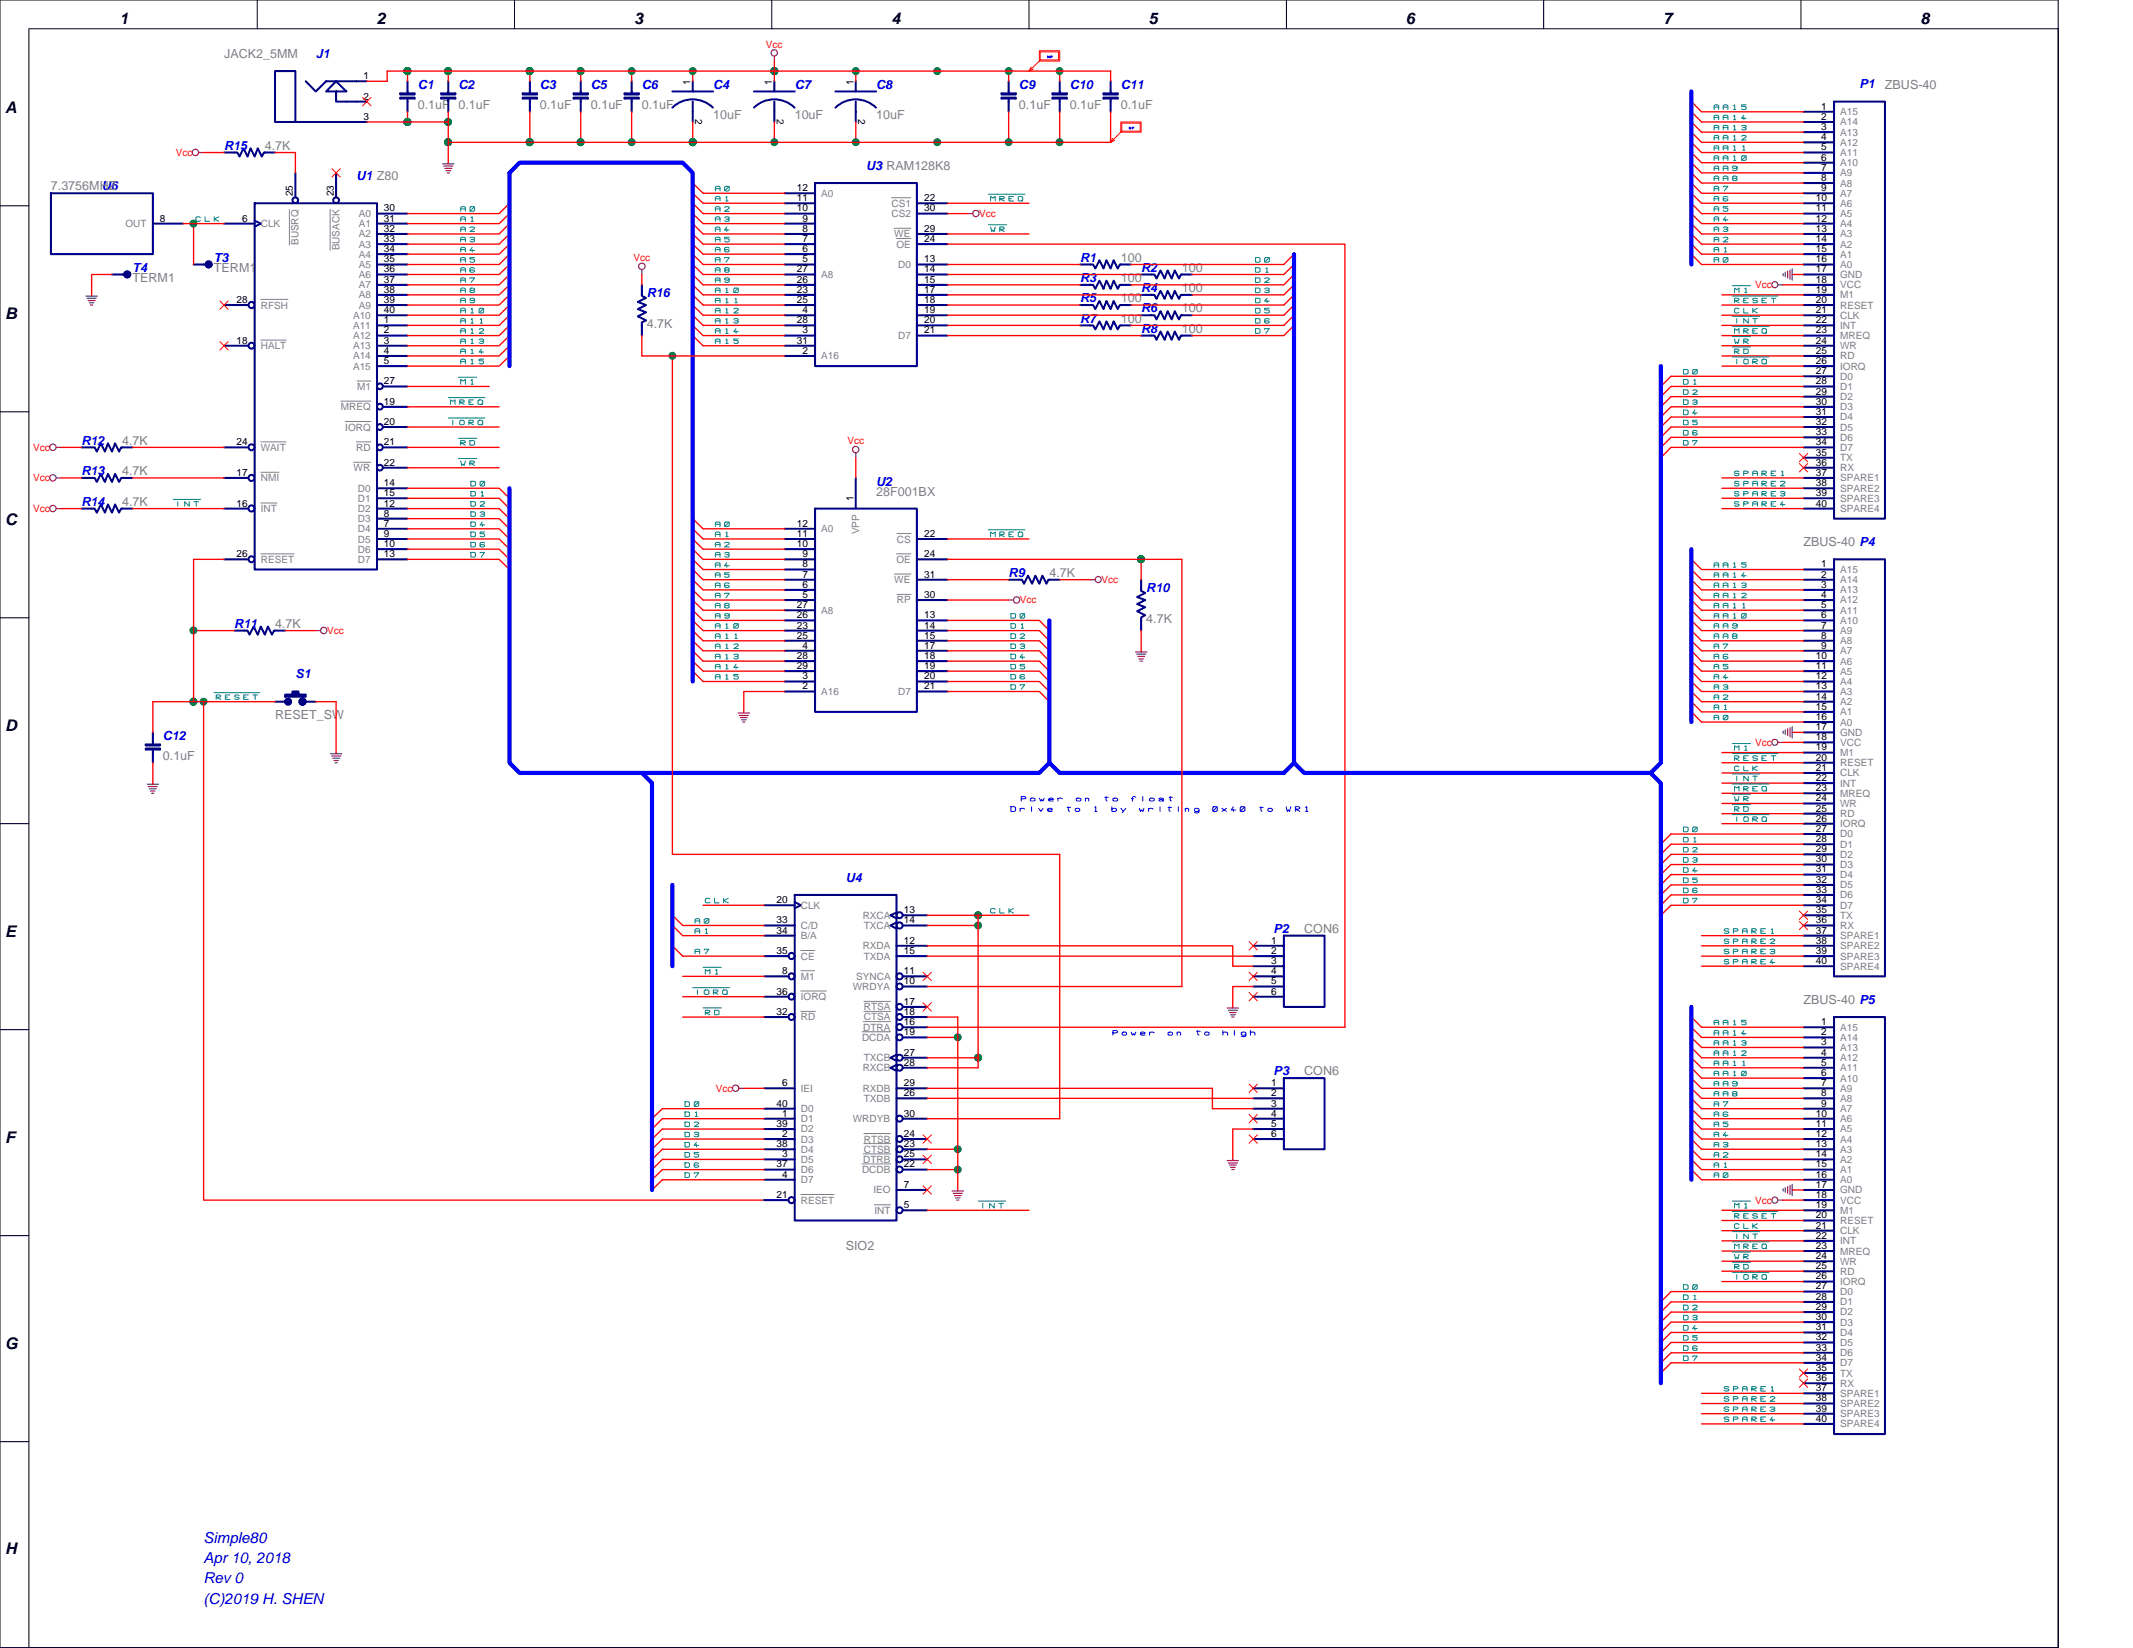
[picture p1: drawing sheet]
<svg xmlns="http://www.w3.org/2000/svg" width="279mm" height="216mm" viewBox="0 0 279 216" stroke-linecap="round" stroke-linejoin="round" font-family="sans-serif">
<defs><g id="words">
<g font-size="2.1">
<text x="15.7" y="3.2">1</text>
<text x="49.4" y="3.2">2</text>
<text x="83.1" y="3.2">3</text>
<text x="116.8" y="3.2">4</text>
<text x="150.5" y="3.2">5</text>
<text x="184.2" y="3.2">6</text>
<text x="217.9" y="3.2">7</text>
<text x="251.6" y="3.2">8</text>
<text x=".7" y="14.8">A</text>
<text x=".7" y="41.8">B</text>
<text x=".7" y="68.7">C</text>
<text x=".7" y="95.7">D</text>
<text x=".7" y="122.7">E</text>
<text x=".7" y="149.7">F</text>
<text x=".7" y="176.7">G</text>
<text x=".7" y="203.6">H</text>
</g>
<g font-size="2" fill="#00f">
<text x="26.7" y="202.1">Simple80</text>
<text x="26.7" y="204.8">Apr 10, 2018</text>
<text x="26.7" y="207.4">Rev 0</text>
<text x="26.7" y="210.1">(C)2019 H. SHEN</text>
</g>
<g font-size="1.6" fill="#808080">
<text x="29.4" y="7.6">JACK2_5MM</text>
<text x="246.9" y="11.6">ZBUS-40</text>
<text x="54.7" y="14.3">0.1uF 0.1uF</text>
<text x="70.7" y="14.3">0.1uF</text>
<text x="77.4" y="14.3">0.1uF</text>
<text x="84.1" y="14.3">0.1uF</text>
<text x="93.4" y="15.6">10uF</text>
<text x="104.1" y="15.6">10uF</text>
<text x="114.8" y="15.6">10uF</text>
<text x="133.5" y="14.3">0.1uF</text>
<text x="140.1" y="14.3">0.1uF</text>
<text x="146.8" y="14.3">0.1uF</text>
<text x="34.7" y="19.6">4.7K</text>
<text x="6.7" y="25">7.3756MHZ</text>
<text x="28" y="35.6">TERM1</text>
<text x="146.8" y="34.3">100</text>
<text x="154.8" y="35.6">100</text>
<text x="17.4" y="37">TERM1</text>
<text x="146.8" y="37">100</text>
<text x="146.8" y="39.6">100</text>
<text x="154.8" y="38.3">100</text>
<text x="154.8" y="40.9">100</text>
<text x="84.7" y="42.9">4.7K</text>
<text x="146.8" y="42.3">100</text>
<text x="154.8" y="43.6">100</text>
<text x="16" y="58.3">4.7K</text>
<text x="16" y="62.3">4.7K</text>
<text x="114.8" y="64.9">28F001BX</text>
<text x="16" y="66.3">4.7K</text>
<text x="236.2" y="71.6">ZBUS-40 P4</text>
<text x="137.5" y="75.6">4.7K</text>
<text x="36" y="82.3">4.7K</text>
<text x="150.2" y="81.6">4.7K</text>
<text x="36" y="94.2">RESET_SW</text>
<text x="21.3" y="99.6">0.1uF</text>
<text x="170.8" y="122.2">CON6</text>
<text x="236.2" y="131.6">ZBUS-40 P5</text>
<text x="170.8" y="140.9">CON6</text>
<text x="110.8" y="163.7">SIO2</text>
</g>
<g font-size="1.6" fill="#00f">
<text x="41.4" y="7.6">J1</text>
<text x="54.7" y="11.6">C1</text>
<text x="60" y="11.6">C2</text>
<text x="70.7" y="11.6">C3</text>
<text x="77.4" y="11.6">C5</text>
<text x="84.1" y="11.6">C6</text>
<text x="93.4" y="11.6">C4</text>
<text x="104.1" y="11.6">C7</text>
<text x="114.8" y="11.6">C8</text>
<text x="133.5" y="11.6">C9</text>
<text x="140.1" y="11.6">C10</text>
<text x="146.8" y="11.6">C11</text>
<text x="243.6" y="11.6">P1</text>
<text x="29.4" y="19.6">R15</text>
<text x="46.7" y="23.6">U1 Z80</text>
<text x="113.5" y="22.2">U3 RAM128K8</text>
<text x="13.3" y="25">U6</text>
<text x="17.4" y="35.6">T4</text>
<text x="28" y="34.3">T3</text>
<text x="141.5" y="34.3">R1</text>
<text x="149.5" y="35.6">R2</text>
<text x="84.7" y="38.9">R16</text>
<text x="141.5" y="37">R3</text>
<text x="141.5" y="39.6">R5</text>
<text x="149.5" y="38.3">R4</text>
<text x="149.5" y="40.9">R6</text>
<text x="141.5" y="42.3">R7</text>
<text x="149.5" y="43.6">R8</text>
<text x="10.7" y="58.3">R12</text>
<text x="10.7" y="62.3">R13</text>
<text x="114.8" y="63.6">U2</text>
<text x="10.7" y="66.3">R14</text>
<text x="132.1" y="75.6">R9</text>
<text x="150.2" y="77.6">R10</text>
<text x="30.7" y="82.3">R11</text>
<text x="38.7" y="88.9">S1</text>
<text x="21.3" y="96.9">C12</text>
<text x="110.8" y="115.5">U4</text>
<text x="166.8" y="122.2">P2</text>
<text x="166.8" y="140.9">P3</text>
</g>
<g font-size="1.3">
<text x="47.6" y="10.4">1</text>
<text x="90.4" y="11.1" transform="rotate(-90 90.4 11.1)">1</text>
<text x="101.1" y="11.1" transform="rotate(-90 101.1 11.1)">1</text>
<text x="111.8" y="11.1" transform="rotate(-90 111.8 11.1)">1</text>
<text x="47.6" y="13">2</text>
<text x="47.6" y="15.7">3</text>
<text x="91.1" y="15.6" transform="rotate(90 91.1 15.6)">2</text>
<text x="101.7" y="15.6" transform="rotate(90 101.7 15.6)">2</text>
<text x="112.4" y="15.6" transform="rotate(90 112.4 15.6)">2</text>
<text x="238.6" y="14.4">1</text>
<text x="238.6" y="15.7">2</text>
<text x="238.6" y="17">3</text>
<text x="238.6" y="18.4">4</text>
<text x="238.6" y="19.7">5</text>
<text x="238.6" y="21">6</text>
<text x="238.6" y="22.4">7</text>
<text x="238.6" y="23.7">8</text>
<text x="21" y="29">8</text>
<text x="31.7" y="29">6</text>
<text x="38.4" y="25.7" transform="rotate(-90 38.4 25.7)">25</text>
<text x="43.7" y="25.7" transform="rotate(-90 43.7 25.7)">23</text>
<text x="50.3" y="27.7">30</text>
<text x="50.3" y="29">31</text>
<text x="104.4" y="25">12</text>
<text x="104.4" y="26.4">11</text>
<text x="104.4" y="27.7">10</text>
<text x="105.1" y="29">9</text>
<text x="121.1" y="26.4">22</text>
<text x="121.1" y="27.7">30</text>
<text x="237.9" y="26.4">10</text>
<text x="237.9" y="27.7">11</text>
<text x="237.9" y="29">12</text>
<text x="238.6" y="25">9</text>
<text x="50.3" y="30.4">32</text>
<text x="50.3" y="31.7">33</text>
<text x="50.3" y="33">34</text>
<text x="50.3" y="34.4">35</text>
<text x="50.3" y="35.7">36</text>
<text x="104.4" y="35.7">27</text>
<text x="105.1" y="30.4">8</text>
<text x="105.1" y="31.7">7</text>
<text x="105.1" y="33">6</text>
<text x="105.1" y="34.4">5</text>
<text x="121.1" y="30.4">29</text>
<text x="121.1" y="31.7">24</text>
<text x="121.1" y="34.4">13</text>
<text x="121.1" y="35.7">14</text>
<text x="237.9" y="30.4">13</text>
<text x="237.9" y="31.7">14</text>
<text x="237.9" y="33">15</text>
<text x="237.9" y="34.4">16</text>
<text x="237.9" y="35.7">17</text>
<text x="31" y="39.7">28</text>
<text x="50.3" y="37">37</text>
<text x="50.3" y="38.4">38</text>
<text x="50.3" y="39.7">39</text>
<text x="50.3" y="41">40</text>
<text x="104.4" y="37">26</text>
<text x="104.4" y="38.4">23</text>
<text x="104.4" y="39.7">25</text>
<text x="105.1" y="41">4</text>
<text x="121.1" y="37">15</text>
<text x="121.1" y="38.4">17</text>
<text x="121.1" y="39.7">18</text>
<text x="121.1" y="41">19</text>
<text x="237.9" y="37">18</text>
<text x="237.9" y="38.4">19</text>
<text x="237.9" y="39.7">20</text>
<text x="237.9" y="41">21</text>
<text x="31" y="45">18</text>
<text x="50.3" y="42.4">1</text>
<text x="50.3" y="43.7">2</text>
<text x="50.3" y="45">3</text>
<text x="50.3" y="46.4">4</text>
<text x="50.3" y="47.7">5</text>
<text x="104.4" y="42.4">28</text>
<text x="104.4" y="45">31</text>
<text x="105.1" y="43.7">3</text>
<text x="105.1" y="46.4">2</text>
<text x="121.1" y="42.4">20</text>
<text x="121.1" y="43.7">21</text>
<text x="237.9" y="42.4">22</text>
<text x="237.9" y="43.7">23</text>
<text x="237.9" y="45">24</text>
<text x="237.9" y="46.4">25</text>
<text x="237.9" y="47.7">26</text>
<text x="50.3" y="53">19</text>
<text x="50.3" y="50.4">27</text>
<text x="237.9" y="49">27</text>
<text x="237.9" y="50.4">28</text>
<text x="237.9" y="51.7">29</text>
<text x="237.9" y="53">30</text>
<text x="31" y="58.3">24</text>
<text x="50.3" y="55.7">20</text>
<text x="50.3" y="58.3">21</text>
<text x="237.9" y="54.4">31</text>
<text x="237.9" y="55.7">32</text>
<text x="237.9" y="57">33</text>
<text x="237.9" y="58.3">34</text>
<text x="237.9" y="59.7">35</text>
<text x="31" y="62.3">17</text>
<text x="50.3" y="63.7">14</text>
<text x="50.3" y="65">15</text>
<text x="50.3" y="61">22</text>
<text x="111.8" y="65.7" transform="rotate(-90 111.8 65.7)">1</text>
<text x="237.9" y="61">36</text>
<text x="237.9" y="62.3">37</text>
<text x="237.9" y="63.7">38</text>
<text x="237.9" y="65">39</text>
<text x="31" y="66.4">16</text>
<text x="50.3" y="66.4">12</text>
<text x="50.3" y="67.7">8</text>
<text x="50.3" y="69">7</text>
<text x="50.3" y="70.3">9</text>
<text x="50.3" y="71.7">10</text>
<text x="104.4" y="69">12</text>
<text x="104.4" y="70.3">11</text>
<text x="104.4" y="71.7">10</text>
<text x="121.1" y="70.3">22</text>
<text x="237.9" y="66.4">40</text>
<text x="31" y="73">26</text>
<text x="50.3" y="73">13</text>
<text x="105.1" y="73">9</text>
<text x="105.1" y="74.3">8</text>
<text x="105.1" y="75.7">7</text>
<text x="105.1" y="77">6</text>
<text x="121.1" y="75.7">31</text>
<text x="121.1" y="73">24</text>
<text x="238.6" y="74.3">1</text>
<text x="238.6" y="75.7">2</text>
<text x="238.6" y="77">3</text>
<text x="104.4" y="79.7">27</text>
<text x="104.4" y="81">26</text>
<text x="104.4" y="82.3">23</text>
<text x="104.4" y="83.7">25</text>
<text x="105.1" y="78.3">5</text>
<text x="121.1" y="83.7">15</text>
<text x="121.1" y="82.3">14</text>
<text x="121.1" y="81">13</text>
<text x="121.1" y="78.3">30</text>
<text x="238.6" y="78.3">4</text>
<text x="238.6" y="79.7">5</text>
<text x="238.6" y="81">6</text>
<text x="238.6" y="82.3">7</text>
<text x="238.6" y="83.7">8</text>
<text x="104.4" y="86.3">28</text>
<text x="104.4" y="87.7">29</text>
<text x="105.1" y="85">4</text>
<text x="105.1" y="89">3</text>
<text x="121.1" y="89">20</text>
<text x="121.1" y="87.7">19</text>
<text x="121.1" y="86.3">18</text>
<text x="121.1" y="85">17</text>
<text x="237.9" y="86.3">10</text>
<text x="237.9" y="87.7">11</text>
<text x="237.9" y="89">12</text>
<text x="238.6" y="85">9</text>
<text x="105.1" y="90.3">2</text>
<text x="121.1" y="90.3">21</text>
<text x="237.9" y="90.3">13</text>
<text x="237.9" y="91.7">14</text>
<text x="237.9" y="93">15</text>
<text x="237.9" y="94.3">16</text>
<text x="237.9" y="95.7">17</text>
<text x="237.9" y="97">18</text>
<text x="237.9" y="98.3">19</text>
<text x="237.9" y="99.7">20</text>
<text x="237.9" y="101">21</text>
<text x="237.9" y="102.3">22</text>
<text x="237.9" y="103.7">23</text>
<text x="237.9" y="105">24</text>
<text x="237.9" y="106.3">25</text>
<text x="237.9" y="107.6">26</text>
<text x="237.9" y="109">27</text>
<text x="237.9" y="110.3">28</text>
<text x="237.9" y="111.7">29</text>
<text x="237.9" y="113">30</text>
<text x="101.7" y="118.3">20</text>
<text x="118.4" y="119.6">13</text>
<text x="237.9" y="114.3">31</text>
<text x="237.9" y="115.7">32</text>
<text x="237.9" y="117">33</text>
<text x="237.9" y="118.3">34</text>
<text x="237.9" y="119.6">35</text>
<text x="101.7" y="121">33</text>
<text x="101.7" y="122.3">34</text>
<text x="101.7" y="125">35</text>
<text x="118.4" y="123.6">12</text>
<text x="118.4" y="125">15</text>
<text x="118.4" y="121">14</text>
<text x="166.5" y="123.6">1</text>
<text x="166.5" y="125">2</text>
<text x="237.9" y="121">36</text>
<text x="237.9" y="122.3">37</text>
<text x="237.9" y="123.6">38</text>
<text x="237.9" y="125">39</text>
<text x="101.7" y="130.3">36</text>
<text x="102.4" y="127.6">8</text>
<text x="118.4" y="127.6">11</text>
<text x="118.4" y="129">10</text>
<text x="118.4" y="131.6">17</text>
<text x="166.5" y="126.3">3</text>
<text x="166.5" y="127.6">4</text>
<text x="166.5" y="129">5</text>
<text x="166.5" y="130.3">6</text>
<text x="237.9" y="126.3">40</text>
<text x="101.7" y="133">32</text>
<text x="118.4" y="133">18</text>
<text x="118.4" y="134.3">16</text>
<text x="118.4" y="135.6">19</text>
<text x="238.6" y="134.3">1</text>
<text x="238.6" y="135.6">2</text>
<text x="238.6" y="136.9">3</text>
<text x="102.4" y="142.3">6</text>
<text x="118.4" y="142.3">29</text>
<text x="118.4" y="143.6">26</text>
<text x="118.4" y="138.3">27</text>
<text x="118.4" y="139.6">28</text>
<text x="166.5" y="142.3">1</text>
<text x="166.5" y="143.6">2</text>
<text x="238.6" y="138.3">4</text>
<text x="238.6" y="139.6">5</text>
<text x="238.6" y="141">6</text>
<text x="238.6" y="142.3">7</text>
<text x="238.6" y="143.6">8</text>
<text x="101.7" y="145">40</text>
<text x="101.7" y="147.6">39</text>
<text x="102.4" y="146.3">1</text>
<text x="102.4" y="148.9">2</text>
<text x="118.4" y="146.3">30</text>
<text x="118.4" y="148.9">24</text>
<text x="166.5" y="145">3</text>
<text x="166.5" y="146.3">4</text>
<text x="166.5" y="147.6">5</text>
<text x="166.5" y="148.9">6</text>
<text x="237.9" y="146.3">10</text>
<text x="237.9" y="147.6">11</text>
<text x="237.9" y="148.9">12</text>
<text x="238.6" y="145">9</text>
<text x="101.7" y="150.3">38</text>
<text x="101.7" y="153">37</text>
<text x="102.4" y="151.6">3</text>
<text x="102.4" y="154.3">4</text>
<text x="118.4" y="155.6">7</text>
<text x="118.4" y="150.3">23</text>
<text x="118.4" y="151.6">25</text>
<text x="118.4" y="153">22</text>
<text x="237.9" y="150.3">13</text>
<text x="237.9" y="151.6">14</text>
<text x="237.9" y="153">15</text>
<text x="237.9" y="154.3">16</text>
<text x="237.9" y="155.6">17</text>
<text x="101.7" y="157">21</text>
<text x="118.4" y="158.3">5</text>
<text x="237.9" y="157">18</text>
<text x="237.9" y="158.3">19</text>
<text x="237.9" y="159.6">20</text>
<text x="237.9" y="161">21</text>
<text x="237.9" y="162.3">22</text>
<text x="237.9" y="163.6">23</text>
<text x="237.9" y="165">24</text>
<text x="237.9" y="166.3">25</text>
<text x="237.9" y="167.6">26</text>
<text x="237.9" y="168.9">27</text>
<text x="237.9" y="170.3">28</text>
<text x="237.9" y="171.6">29</text>
<text x="237.9" y="172.9">30</text>
<text x="237.9" y="174.3">31</text>
<text x="237.9" y="175.6">32</text>
<text x="237.9" y="177">33</text>
<text x="237.9" y="178.3">34</text>
<text x="237.9" y="179.6">35</text>
<text x="237.9" y="180.9">36</text>
<text x="237.9" y="182.3">37</text>
<text x="237.9" y="183.6">38</text>
<text x="237.9" y="184.9">39</text>
<text x="237.9" y="186.3">40</text>
</g>
<g font-size="1.3" fill="#f00">
<text x="100.3" y="6.2">Vcc</text>
<text x="23" y="20.4">Vcc</text>
<text x="128.3" y="28.4">Vcc</text>
<text x="83" y="34.2">Vcc</text>
<text x="229.9" y="37.8">Vcc</text>
<text x="4.3" y="59.1">Vcc</text>
<text x="111" y="58.2">Vcc</text>
<text x="4.3" y="63.1">Vcc</text>
<text x="4.3" y="67.1">Vcc</text>
<text x="144.3" y="76.4">Vcc</text>
<text x="42.8" y="83.1">Vcc</text>
<text x="133.6" y="79.1">Vcc</text>
<text x="229.9" y="97.7">Vcc</text>
<text x="93.8" y="143">Vcc</text>
<text x="229.9" y="157.7">Vcc</text>
</g>
<g font-size="1.3" fill="#808080">
<text x="241" y="15.1">A15</text>
<text x="241" y="16.4">A14</text>
<text x="241" y="17.8">A13</text>
<text x="241" y="19.1">A12</text>
<text x="241" y="20.4">A11</text>
<text x="241" y="21.8">A10</text>
<text x="241" y="23.1">A9</text>
<text x="16.4" y="29.8">OUT</text>
<text x="34.2" y="29.8">CLK</text>
<text x="47" y="28.4">A0</text>
<text x="47" y="29.8">A1</text>
<text x="107.6" y="25.8">A0</text>
<text x="116.8" y="27.1">CS1</text>
<text x="116.8" y="28.4">CS2</text>
<text x="241" y="24.4">A8</text>
<text x="241" y="25.8">A7</text>
<text x="241" y="27.1">A6</text>
<text x="241" y="28.4">A5</text>
<text x="241" y="29.8">A4</text>
<text x="39.1" y="32.1" transform="rotate(-90 39.1 32.1)">BUSRQ</text>
<text x="44.4" y="32.8" transform="rotate(-90 44.4 32.8)">BUSACK</text>
<text x="47" y="31.1">A2</text>
<text x="47" y="32.4">A3</text>
<text x="47" y="33.8">A4</text>
<text x="47" y="35.1">A5</text>
<text x="117.1" y="31.1">WE</text>
<text x="117.4" y="32.4">OE</text>
<text x="117.6" y="35.1">D0</text>
<text x="241" y="31.1">A3</text>
<text x="241" y="32.4">A2</text>
<text x="241" y="33.8">A1</text>
<text x="241" y="35.1">A0</text>
<text x="34.2" y="40.4">RFSH</text>
<text x="46.2" y="41.8">A10</text>
<text x="47" y="36.4">A6</text>
<text x="47" y="37.8">A7</text>
<text x="47" y="39.1">A8</text>
<text x="47" y="40.4">A9</text>
<text x="107.6" y="36.4">A8</text>
<text x="241" y="36.4">GND</text>
<text x="241" y="37.8">VCC</text>
<text x="241" y="39.1">M1</text>
<text x="241" y="40.4">RESET</text>
<text x="241" y="41.8">CLK</text>
<text x="34.2" y="45.7">HALT</text>
<text x="46.2" y="43.1">A11</text>
<text x="46.2" y="44.4">A12</text>
<text x="46.2" y="45.7">A13</text>
<text x="46.2" y="47.1">A14</text>
<text x="107.6" y="47.1">A16</text>
<text x="117.6" y="44.4">D7</text>
<text x="241" y="43.1">INT</text>
<text x="241" y="44.4">MREQ</text>
<text x="241" y="45.7">WR</text>
<text x="241" y="47.1">RD</text>
<text x="44.6" y="53.8">MREQ</text>
<text x="46.2" y="48.4">A15</text>
<text x="46.8" y="51.1">M1</text>
<text x="241" y="48.4">IORQ</text>
<text x="241" y="49.7">D0</text>
<text x="241" y="51.1">D1</text>
<text x="241" y="52.4">D2</text>
<text x="241" y="53.8">D3</text>
<text x="34.2" y="59.1">WAIT</text>
<text x="45.2" y="56.4">IORQ</text>
<text x="46.7" y="59.1">RD</text>
<text x="241" y="55.1">D4</text>
<text x="241" y="56.4">D5</text>
<text x="241" y="57.7">D6</text>
<text x="241" y="59.1">D7</text>
<text x="34.2" y="63.1">NMI</text>
<text x="46.3" y="61.7">WR</text>
<text x="46.9" y="64.4">D0</text>
<text x="46.9" y="65.7">D1</text>
<text x="241" y="60.4">TX</text>
<text x="241" y="61.7">RX</text>
<text x="241" y="63.1">SPARE1</text>
<text x="241" y="64.4">SPARE2</text>
<text x="241" y="65.7">SPARE3</text>
<text x="34.2" y="67.1">INT</text>
<text x="46.9" y="67.1">D2</text>
<text x="46.9" y="68.4">D3</text>
<text x="46.9" y="69.7">D4</text>
<text x="46.9" y="71.1">D5</text>
<text x="107.6" y="69.7">A0</text>
<text x="112.5" y="70" transform="rotate(-90 112.5 70)">VPP</text>
<text x="117.5" y="71.1">CS</text>
<text x="241" y="67.1">SPARE4</text>
<text x="34.2" y="73.7">RESET</text>
<text x="46.9" y="72.4">D6</text>
<text x="46.9" y="73.7">D7</text>
<text x="117.1" y="76.4">WE</text>
<text x="117.4" y="73.7">OE</text>
<text x="241" y="75.1">A15</text>
<text x="241" y="76.4">A14</text>
<text x="241" y="77.7">A13</text>
<text x="107.6" y="80.4">A8</text>
<text x="117.5" y="79.1">RP</text>
<text x="241" y="79.1">A12</text>
<text x="241" y="80.4">A11</text>
<text x="241" y="81.7">A10</text>
<text x="241" y="83.1">A9</text>
<text x="241" y="84.4">A8</text>
<text x="241" y="85.7">A7</text>
<text x="241" y="87.1">A6</text>
<text x="241" y="88.4">A5</text>
<text x="241" y="89.7">A4</text>
<text x="107.6" y="91.1">A16</text>
<text x="117.6" y="91.1">D7</text>
<text x="241" y="91.1">A3</text>
<text x="241" y="92.4">A2</text>
<text x="241" y="93.7">A1</text>
<text x="241" y="95.1">A0</text>
<text x="241" y="96.4">GND</text>
<text x="241" y="97.7">VCC</text>
<text x="241" y="99.1">M1</text>
<text x="241" y="100.4">RESET</text>
<text x="241" y="101.7">CLK</text>
<text x="241" y="103.1">INT</text>
<text x="241" y="104.4">MREQ</text>
<text x="241" y="105.7">WR</text>
<text x="241" y="107">RD</text>
<text x="241" y="108.4">IORQ</text>
<text x="241" y="109.7">D0</text>
<text x="241" y="111">D1</text>
<text x="241" y="112.4">D2</text>
<text x="241" y="113.7">D3</text>
<text x="104.9" y="119">CLK</text>
<text x="241" y="115">D4</text>
<text x="241" y="116.4">D5</text>
<text x="241" y="117.7">D6</text>
<text x="241" y="119">D7</text>
<text x="104.9" y="121.7">C/D</text>
<text x="104.9" y="123">B/A</text>
<text x="104.9" y="125.7">CE</text>
<text x="113" y="124.4">RXDA</text>
<text x="113" y="120.4">RXCA</text>
<text x="113.2" y="125.7">TXDA</text>
<text x="113.2" y="121.7">TXCA</text>
<text x="241" y="120.4">TX</text>
<text x="241" y="121.7">RX</text>
<text x="241" y="123">SPARE1</text>
<text x="241" y="124.4">SPARE2</text>
<text x="241" y="125.7">SPARE3</text>
<text x="104.9" y="128.4">M1</text>
<text x="104.9" y="131">IORQ</text>
<text x="111.7" y="129.7">WRDYA</text>
<text x="112.2" y="128.4">SYNCA</text>
<text x="241" y="127">SPARE4</text>
<text x="104.9" y="133.7">RD</text>
<text x="112.9" y="136.4">DCDA</text>
<text x="113.1" y="135">DTRA</text>
<text x="113.2" y="132.4">RTSA</text>
<text x="113.2" y="133.7">CTSA</text>
<text x="241" y="135">A15</text>
<text x="241" y="136.4">A14</text>
<text x="241" y="137.7">A13</text>
<text x="104.9" y="143">IEI</text>
<text x="113" y="143">RXDB</text>
<text x="113" y="140.4">RXCB</text>
<text x="113.2" y="139">TXCB</text>
<text x="241" y="139">A12</text>
<text x="241" y="140.4">A11</text>
<text x="241" y="141.7">A10</text>
<text x="241" y="143">A9</text>
<text x="104.9" y="147">D1</text>
<text x="104.9" y="149.7">D3</text>
<text x="104.9" y="145.7">D0</text>
<text x="104.9" y="148.4">D2</text>
<text x="111.7" y="147">WRDYB</text>
<text x="113.2" y="144.4">TXDB</text>
<text x="113.2" y="149.7">RTSB</text>
<text x="241" y="144.4">A8</text>
<text x="241" y="145.7">A7</text>
<text x="241" y="147">A6</text>
<text x="241" y="148.4">A5</text>
<text x="241" y="149.7">A4</text>
<text x="104.9" y="152.4">D5</text>
<text x="104.9" y="155">D7</text>
<text x="104.9" y="151">D4</text>
<text x="104.9" y="153.7">D6</text>
<text x="112.9" y="153.7">DCDB</text>
<text x="113.1" y="152.4">DTRB</text>
<text x="113.2" y="151">CTSB</text>
<text x="241" y="151">A3</text>
<text x="241" y="152.4">A2</text>
<text x="241" y="153.7">A1</text>
<text x="241" y="155">A0</text>
<text x="104.9" y="157.7">RESET</text>
<text x="114.4" y="156.3">IEO</text>
<text x="114.5" y="159">INT</text>
<text x="241" y="156.3">GND</text>
<text x="241" y="157.7">VCC</text>
<text x="241" y="159">M1</text>
<text x="241" y="160.3">RESET</text>
<text x="241" y="161.7">CLK</text>
<text x="241" y="163">INT</text>
<text x="241" y="164.4">MREQ</text>
<text x="241" y="165.7">WR</text>
<text x="241" y="167">RD</text>
<text x="241" y="168.3">IORQ</text>
<text x="241" y="169.7">D0</text>
<text x="241" y="171">D1</text>
<text x="241" y="172.3">D2</text>
<text x="241" y="173.7">D3</text>
<text x="241" y="175">D4</text>
<text x="241" y="176.3">D5</text>
<text x="241" y="177.7">D6</text>
<text x="241" y="179">D7</text>
<text x="241" y="180.3">TX</text>
<text x="241" y="181.7">RX</text>
<text x="241" y="183">SPARE1</text>
<text x="241" y="184.3">SPARE2</text>
<text x="241" y="185.7">SPARE3</text>
<text x="241" y="187">SPARE4</text>
</g>
</g></defs>
<g fill="none" stroke="#000" stroke-width=".13">
<path d="M0 0h269.6v215.9h-269.6zM33.7 0v3.8M67.4 0v3.8M101.1 0v3.8M134.8 0v3.8M168.5 0v3.8M202.2 0v3.8M235.9 0v3.8M269.6 3.8h-265.8v212.1M0 27h3.8M0 54h3.8M0 80.9h3.8"/>
<path d="M0 107.9h3.8M0 134.9h3.8M0 161.9h3.8M0 188.9h3.8"/>
</g>
<g fill="none" stroke="#000080" stroke-width=".26">
<path d="M29.4 20h1.7l.3 .5 .5-1.1 .5 1.1 .4-1.1 .6 1.1 .4-1.1 .5 1.1 .3-.5h1.4M40 10.6l1.4 1.4 1.3-1.4h5.3M44 12h-1.3l1.3-1.4 1.4 1.4h-1.4v1.3h4M48 16h-9.3v-6.7h-2.7v6.7h2.7M52.4 12.8h1.9v.1h-1.9zM52.4 12.2h1.9v.2h-1.9zM53.4 10.6v1.6M53.4 12.9v1.7M57.8 12.8h1.8v.1h-1.8zM57.8 12.2h1.8v.2h-1.8zM58.7 10.6v1.6M58.7 12.9v1.7"/>
<path d="M68.5 12.8h1.8v.1h-1.8zM68.5 12.2h1.8v.2h-1.8zM69.4 10.6v1.6M69.4 12.9v1.7M75.1 12.8h1.9v.1h-1.9zM75.1 12.2h1.9v.2h-1.9zM76.1 10.6v1.6M76.1 12.9v1.7M81.8 12.8h1.9v.1h-1.9zM81.8 12.2h1.9v.2h-1.9zM82.7 10.6v1.6M82.7 12.9v1.7"/>
<path d="M88.1 14.1a3.8 3.8 0 0 1 5.3 0M88.1 12h5.3M90.7 10.6v1.4M90.7 13.3v2.7M98.8 14.1a3.8 3.8 0 0 1 5.3 0M98.8 12h5.3M101.4 10.6v1.4M101.4 13.3v2.7M109.4 14.1a3.8 3.8 0 0 1 5.3 0M109.4 12h5.4M112.1 10.6v1.4M112.1 13.3v2.7"/>
<path d="M131.2 12.8h1.9v.1h-1.9zM131.2 12.2h1.9v.2h-1.9zM132.1 10.6v1.6M132.1 12.9v1.7M137.9 12.8h1.8v.1h-1.8zM137.9 12.2h1.8v.2h-1.8zM138.8 10.6v1.6M138.8 12.9v1.7M144.5 12.8h1.9v.1h-1.9zM144.5 12.2h1.9v.2h-1.9zM145.5 10.6v1.6M145.5 12.9v1.7"/>
<path d="M236.2 14.6h4M236.2 16h4M236.2 17.3h4M236.2 18.6h4M236.2 20h4M240.2 13.3h6.7v54.6h-6.7zM6.7 25.3h13.3v8h-13.3zM16.3 36h-1.6M20 29.3h4M25.4 34.6h1.5M29.4 29.3h4M29.4 40h3.2"/>
<path d="M33.4 26.6h16v48h-16zM33.4 28.9l.8 .4-.8 .4M38.7 22.6v3.2M44 22.6v3.2M49.4 28h4M49.4 29.3h4M49.4 30.6h4M49.4 32h4M49.4 33.3h4M49.4 34.6h4M49.4 36h4M49.4 37.3h4"/>
<path d="M49.4 38.6h4M49.4 40h4M84.1 37.3v1.5l.5 .2-1.1 .6 1.1 .4-1.1 .5 1.1 .4-1.1 .5 1.1 .6-.5 .2v1.8M102.8 26.6h4M102.8 28h4M102.8 29.3h4M102.8 30.6h4M102.8 32h4M102.8 33.3h4M102.8 34.6h4M102.8 36h4M102.8 37.3h4"/>
<path d="M102.8 38.6h4M102.8 40h4M102.8 25.3h4M106.8 24h13.3v24h-13.3zM120.1 26.6h4M120.1 28h4M120.1 30.6h4M120.1 32h4M120.1 34.6h4M120.1 36h4M120.1 37.3h4M120.1 38.6h4"/>
<path d="M120.1 40h4M141.5 34.6h1.7l.3 .6 .5-1.1 .5 1.1 .4-1.1 .6 1.1 .4-1.1 .5 1.1 .3-.6h1.4M141.5 37.3h1.7l.3 .5 .5-1 .5 1 .4-1 .6 1 .4-1 .5 1 .3-.5h1.4M141.5 40h1.7l.3 .5 .5-1.1 .5 1.1 .4-1.1 .6 1.1 .4-1.1 .5 1.1 .3-.5h1.4M149.5 36h1.7l.3 .5 .5-1.1 .5 1.1 .5-1.1 .5 1.1 .4-1.1 .5 1.1 .3-.5h1.4M149.5 38.6h1.7l.3 .6 .5-1.1 .5 1.1 .5-1.1 .5 1.1 .4-1.1 .5 1.1 .3-.6h1.4M236.2 21.3h4M236.2 22.6h4M236.2 24h4M236.2 25.3h4M236.2 26.6h4M236.2 28h4"/>
<path d="M236.2 29.3h4M236.2 30.6h4M236.2 32h4M236.2 33.3h4M236.2 34.6h4M236.2 36h4M236.2 37.3h4M236.2 38.6h4M236.2 40h4M10.7 58.6h1.7l.3 .6 .5-1.1 .5 1.1 .4-1.1 .6 1.1 .4-1.1 .5 1.1 .3-.6h1.5M29.4 45.3h3.2M29.4 58.6h3.2"/>
<path d="M49.4 41.3h4M49.4 42.6h4M49.4 44h4M49.4 45.3h4M49.4 46.6h4M49.4 48h4M50.2 50.6h3.2M50.2 53.3h3.2M50.2 55.9h3.2M50.2 58.6h3.2M102.8 41.3h4M102.8 42.6h4"/>
<path d="M102.8 44h4M102.8 45.3h4M102.8 46.6h4M120.1 41.3h4M120.1 42.6h4M120.1 44h4M141.5 42.6h1.7l.3 .6 .5-1.1 .5 1.1 .4-1.1 .6 1.1 .4-1.1 .5 1.1 .3-.6h1.4M149.5 41.3h1.7l.3 .5 .5-1 .5 1 .5-1 .5 1 .4-1 .5 1 .3-.5h1.4M149.5 44h1.7l.3 .5 .5-1.1 .5 1.1 .5-1.1 .5 1.1 .4-1.1 .5 1.1 .3-.5h1.4M236.2 41.3h4M236.2 42.6h4M236.2 44h4"/>
<path d="M236.2 45.3h4M236.2 46.6h4M236.2 48h4M236.2 49.3h4M236.2 50.6h4M236.2 52h4M236.2 53.3h4M236.2 54.6h4M236.2 55.9h4M236.2 57.3h4M236.2 58.6h4M236.2 60h4"/>
<path d="M10.7 62.6h1.7l.3 .5 .5-1 .5 1 .4-1 .6 1 .4-1 .5 1 .3-.5h1.5M10.7 66.6h1.7l.3 .6 .5-1.1 .5 1.1 .4-1.1 .6 1.1 .4-1.1 .5 1.1 .3-.6h1.5M29.4 62.6h3.2M29.4 66.6h3.2M29.4 73.3h3.2M49.4 64h4M49.4 65.3h4M49.4 66.6h4M49.4 67.9h4M49.4 69.3h4M49.4 70.6h4M49.4 71.9h4"/>
<path d="M49.4 73.3h4M50.2 61.3h3.2M102.8 70.6h4M102.8 71.9h4M102.8 73.3h4M102.8 74.6h4M102.8 75.9h4M102.8 77.3h4M102.8 78.6h4M102.8 79.9h4M102.8 69.3h4M106.8 66.6h13.3v26.7h-13.3z"/>
<path d="M112.1 62.6v4M120.1 70.6h4M120.1 73.3h4M120.1 75.9h4M120.1 78.6h4M132.1 75.9h1.8l.2 .6 .6-1.1 .5 1.1 .4-1.1 .5 1.1 .4-1.1 .6 1.1 .2-.6h1.5M149.5 75.9v1.5l.5 .3-1.1 .5 1.1 .4-1.1 .5 1.1 .4-1.1 .6 1.1 .5-.5 .3v1.7M236.2 61.3h4M236.2 62.6h4M236.2 64h4M236.2 65.3h4M236.2 66.6h4"/>
<path d="M236.2 74.6h4M236.2 75.9h4M236.2 77.3h4M236.2 78.6h4M236.2 79.9h4M240.2 73.3h6.7v54.6h-6.7zM19.1 98.1h1.9v.1h-1.9zM19.1 97.5h1.9v.2h-1.9zM20 95.9v1.6M20 98.2v1.7M30.7 82.6h1.7l.3 .5 .5-1 .6 1 .4-1 .5 1 .4-1 .5 1 .3-.5h1.5M36 91.9h1.4"/>
<path d="M37.4 91h.9v-.4h.8v.4h.9v.3h-2.6zM40 91.9h1.4M102.8 81.3h4M102.8 82.6h4M102.8 83.9h4M102.8 85.3h4M102.8 86.6h4M102.8 87.9h4M102.8 89.3h4M102.8 90.6h4M120.1 81.3h4M120.1 82.6h4"/>
<path d="M120.1 83.9h4M120.1 85.3h4M120.1 86.6h4M120.1 87.9h4M120.1 89.3h4M120.1 90.6h4M236.2 81.3h4M236.2 82.6h4M236.2 83.9h4M236.2 85.3h4M236.2 86.6h4M236.2 87.9h4"/>
<path d="M236.2 89.3h4M236.2 90.6h4M236.2 91.9h4M236.2 93.3h4M236.2 94.6h4M236.2 95.9h4M236.2 97.3h4M236.2 98.6h4M236.2 99.9h4M100.1 118.6h4M104.1 117.2h13.3v42.7h-13.3zM104.1 118.2l.8 .4-.8 .4"/>
<path d="M117.4 119.5l-.8 .4 .8 .4M118.3 119.9h3.2M236.2 101.3h4M236.2 102.6h4M236.2 103.9h4M236.2 105.3h4M236.2 106.6h4M236.2 107.9h4M236.2 109.3h4M236.2 110.6h4M236.2 111.9h4M236.2 113.3h4"/>
<path d="M236.2 114.6h4M236.2 115.9h4M236.2 117.2h4M236.2 118.6h4M236.2 119.9h4M100.1 125.3h3.2M100.1 127.9h3.2M100.1 130.6h3.2M100.1 121.2h4M100.1 122.6h4M100.1 133.2h3.2M117.4 123.9h4.1"/>
<path d="M117.4 125.3h4.1M117.4 120.8l-.8 .4 .8 .5M117.4 138.2l-.8 .4 .8 .4M117.4 139.5l-.8 .4 .8 .4M118.3 127.9h3.2M118.3 129.2h3.2M118.3 121.2h3.2M118.3 134.6h3.2M118.3 135.9h3.2M118.3 138.6h3.2M118.3 139.9h3.2M118.3 133.2h3.2"/>
<path d="M118.3 131.9h3.2M164.1 125.3h4.1M164.1 126.6h4.1M164.1 127.9h4.1M164.1 129.2h4.1M164.1 130.6h4.1M164.1 123.9h4.1M168.2 122.6h5.3v9.3h-5.3zM236.2 123.9h4M236.2 125.3h4M236.2 126.6h4M236.2 121.2h4"/>
<path d="M236.2 122.6h4M236.2 134.6h4M236.2 135.9h4M236.2 137.2h4M236.2 138.6h4M236.2 139.9h4M240.2 133.2h6.7v54.7h-6.7zM100.1 142.6h4M100.1 145.2h4M100.1 146.6h4M100.1 147.9h4M100.1 149.2h4"/>
<path d="M100.1 150.6h4M100.1 151.9h4M100.1 153.2h4M100.1 154.6h4M100.1 157.2h3.2M117.4 142.6h4.1M117.4 143.9h4.1M117.4 155.9h4.1M118.3 146.6h3.2M118.3 149.2h3.2M118.3 150.6h3.2M118.3 151.9h3.2"/>
<path d="M118.3 153.2h3.2M118.3 158.6h3.2M164.1 143.9h4.1M164.1 145.2h4.1M164.1 146.6h4.1M164.1 147.9h4.1M164.1 149.2h4.1M164.1 142.6h4.1M168.2 141.2h5.3v9.4h-5.3zM236.2 142.6h4M236.2 143.9h4M236.2 145.2h4"/>
<path d="M236.2 146.6h4M236.2 147.9h4M236.2 149.2h4M236.2 141.2h4M236.2 150.6h4M236.2 151.9h4M236.2 153.2h4M236.2 154.6h4M236.2 155.9h4M236.2 157.2h4M236.2 158.6h4M236.2 159.9h4"/>
<path d="M236.2 161.2h4M236.2 162.6h4M236.2 163.9h4M236.2 165.2h4M236.2 166.5h4M236.2 167.9h4M236.2 169.2h4M236.2 170.6h4M236.2 171.9h4M236.2 173.2h4M236.2 174.6h4M236.2 175.9h4"/>
<path d="M236.2 177.2h4M236.2 178.5h4M236.2 179.9h4M236.2 181.2h4M236.2 182.5h4M236.2 183.9h4M236.2 185.2h4M236.2 186.5h4"/>
<circle cx="16.7" cy="35.9" r=".39"/>
<circle cx="27.3" cy="34.6" r=".39"/>
<circle cx="32.9" cy="40" r=".4"/>
<circle cx="38.7" cy="26.2" r=".38"/>
<circle cx="44" cy="26.2" r=".38"/>
<circle cx="32.9" cy="58.6" r=".39"/>
<circle cx="32.9" cy="45.3" r=".39"/>
<circle cx="49.8" cy="53.3" r=".38"/>
<circle cx="49.8" cy="58.6" r=".38"/>
<circle cx="49.8" cy="55.9" r=".38"/>
<circle cx="49.8" cy="50.6" r=".38"/>
<circle cx="32.9" cy="66.6" r=".4"/>
<circle cx="32.9" cy="62.6" r=".4"/>
<circle cx="32.9" cy="73.3" r=".39"/>
<circle cx="49.8" cy="61.3" r=".38"/>
<circle cx="37.7" cy="91.9" r=".38"/>
<circle cx="39.6" cy="91.9" r=".4"/>
<circle cx="117.8" cy="119.9" r=".4"/>
<circle cx="103.7" cy="127.9" r=".4"/>
<circle cx="103.7" cy="125.2" r=".4"/>
<circle cx="103.7" cy="130.6" r=".39"/>
<circle cx="103.7" cy="133.2" r=".39"/>
<circle cx="117.8" cy="134.6" r=".4"/>
<circle cx="117.8" cy="121.2" r=".4"/>
<circle cx="117.8" cy="127.9" r=".4"/>
<circle cx="117.8" cy="131.9" r=".4"/>
<circle cx="117.8" cy="133.2" r=".4"/>
<circle cx="117.8" cy="138.6" r=".4"/>
<circle cx="117.8" cy="129.2" r=".4"/>
<circle cx="117.8" cy="139.9" r=".4"/>
<circle cx="117.8" cy="135.9" r=".4"/>
<circle cx="103.7" cy="157.2" r=".4"/>
<circle cx="117.8" cy="150.6" r=".4"/>
<circle cx="117.8" cy="158.5" r=".4"/>
<circle cx="117.8" cy="153.2" r=".4"/>
<circle cx="117.8" cy="149.2" r=".4"/>
<circle cx="117.8" cy="146.5" r=".4"/>
<circle cx="117.8" cy="151.9" r=".4"/>
</g>
<g fill="none" stroke="#808080" stroke-width=".13">
<path d="M34.2 39.2h3.5M37.9 27.5v4.6M43.2 27.4v5.4M116.8 25.9h2.5M117.1 29.9h2.2M117.4 31.2h1.9M34.2 57.9h3.3M34.2 44.6h3.3M44.6 52.6h4M45.2 55.2h3.4M46.7 57.9h1.9M46.8 49.9h1.8"/>
<path d="M34.2 72.6h4.3M34.2 61.9h2.3M34.2 65.9h2.1M46.3 60.6h2.3M117.1 75.2h2.2M117.4 72.6h1.9M117.5 77.9h1.8M117.5 69.9h1.8M104.9 124.5h1.8M104.9 127.2h1.8M104.9 129.8h3.3M104.9 132.5h1.9"/>
<path d="M112.9 135.2h3.7M113.1 133.8h3.5M113.2 132.5h3.4M113.2 131.2h3.4M104.9 156.5h4.4M112.9 152.5h3.7M113.1 151.2h3.5M113.2 148.5h3.4M113.2 149.8h3.4M114.5 157.8h2.1"/>
</g>
<g fill="none" stroke="#f00" stroke-width=".18">
<path d="M26.7 20h2.7M36 20h2.7v2.6M53.4 9.3h16M53.4 9.3v1.3M53.4 14.6v1.4M53.4 9.3h-2.7v1.3h-2.7M58.7 16v5.3M58.7 9.3v1.3M58.7 14.6v1.4M58.7 16h-10.7M69.4 9.3v1.3M69.4 14.6v4"/>
<path d="M69.4 9.3h6.7M76.1 9.3v1.3M76.1 14.6v4M76.1 18.6h-17.4M76.1 9.3h14.6M76.1 18.6h14.6M82.7 9.3v1.3M82.7 14.6v4M90.7 9.3v1.3M90.7 16v2.6M90.7 9.3h54.8v1.3M101.4 16v2.6"/>
<path d="M101.4 8v2.6M112.1 9.3v1.3M112.1 16v2.6M132.1 9.3v1.3M132.1 14.6v4M138.8 9.3v1.3M138.8 14.6v4M145.5 14.6v4h-54.8M221.6 13.3l1.3 1.3h13.3M221.6 14.6l1.3 1.4h13.3M221.6 16l1.3 1.3h13.3M221.6 17.3l1.3 1.3h13.3"/>
<path d="M221.6 18.6l1.3 1.4h13.3M221.6 20l1.3 1.3h13.3M14.7 36h-2.7v2.6M25.4 29.3v5.3M29.4 29.3h-5.4M66.7 26.6l-1.3 1.4h-12M66.7 28l-1.3 1.3h-12M66.7 29.3l-1.3 1.3h-12M66.7 30.6l-1.3 1.4h-12M66.7 32l-1.3 1.3h-12M66.7 33.3l-1.3 1.3h-12M66.7 34.6l-1.3 1.4h-12"/>
<path d="M66.7 36l-1.3 1.3h-12M66.7 37.3l-1.3 1.3h-12M66.7 38.6l-1.3 1.4h-12M66.7 40l-1.3 1.3h-12M84.1 36v1.3M90.7 24l1.4 1.3h10.7M90.7 25.3l1.4 1.3h10.7M90.7 26.6l1.4 1.4h10.7M90.7 28l1.4 1.3h10.7M90.7 29.3l1.4 1.3h10.7M90.7 30.6l1.4 1.4h10.7M90.7 32l1.4 1.3h10.7"/>
<path d="M90.7 33.3l1.4 1.3h10.7M90.7 34.6l1.4 1.4h10.7M90.7 36l1.4 1.3h10.7M90.7 37.3l1.4 1.3h10.7M90.7 38.6l1.4 1.4h10.7M90.7 40l1.4 1.3h10.7M124.1 32h52.1v102.6h-54.7M124.1 26.6h10.7M124.1 28h2.7M124.1 30.6h10.7M124.1 34.6h17.4M124.1 36h25.4"/>
<path d="M124.1 37.3h17.4M124.1 38.6h25.4M124.1 40h17.4M169.5 33.3l-1.3 1.3h-20.1M169.5 34.6l-1.3 1.4h-12.1M169.5 36l-1.3 1.3h-20.1M169.5 37.3l-1.3 1.3h-12.1M169.5 38.6l-1.3 1.4h-20.1M169.5 40l-1.3 1.3h-12.1M221.6 24l1.3 1.3h13.3M221.6 25.3l1.3 1.3h13.3M221.6 26.6l1.3 1.4h13.3"/>
<path d="M221.6 28l1.3 1.3h13.3M221.6 29.3l1.3 1.3h13.3M221.6 30.6l1.3 1.4h13.3M221.6 32l1.3 1.3h13.3M221.6 33.3l1.3 1.3h13.3M221.6 21.3l1.3 1.3h13.3M221.6 22.6l1.3 1.4h13.3M225.6 38.6h10.6M225.6 40h10.6M233.6 37.3h2.6M234.9 36h1.3M8 58.6h2.7"/>
<path d="M17.4 58.6h12M53.4 53.3h12M53.4 50.6h10.7M53.4 55.9h12M53.4 58.6h12M66.7 41.3l-1.3 1.3h-12M66.7 42.6l-1.3 1.4h-12M66.7 44l-1.3 1.3h-12M66.7 45.3l-1.3 1.3h-12M66.7 46.6l-1.3 1.4h-12M84.1 44v2.6h18.7M88.1 46.6v65.3h50.7v34.7h-17.3"/>
<path d="M90.7 41.3l1.4 1.3h10.7M90.7 42.6l1.4 1.4h10.7M90.7 44l1.4 1.3h10.7M112.1 60v2.6M124.1 41.3h25.4M124.1 42.6h17.4M124.1 44h25.4M169.5 41.3l-1.3 1.3h-20.1M169.5 42.6l-1.3 1.4h-12.1M225.6 41.3h10.6M225.6 42.6h10.6M225.6 44h10.6"/>
<path d="M225.6 45.3h10.6M225.6 46.6h10.6M225.6 48h10.6M236.2 53.3h-17.3l-1.3 1.3M236.2 49.3h-17.3l-1.3 1.3M236.2 50.6h-17.3l-1.3 1.4M236.2 52h-17.3l-1.3 1.3M236.2 54.6h-17.3l-1.3 1.3M236.2 55.9h-17.3l-1.3 1.4M236.2 57.3h-17.3l-1.3 1.3M236.2 58.6h-17.3l-1.3 1.4M8 62.6h2.7"/>
<path d="M8 66.6h2.7M17.4 62.6h12M17.4 66.6h12M29.4 73.3h-4v18.6M53.4 64h12l1.3 1.3M53.4 65.3h12l1.3 1.3M53.4 66.6h12l1.3 1.3M53.4 67.9h12l1.3 1.4M53.4 69.3h12l1.3 1.3M53.4 70.6h12l1.3 1.3M53.4 71.9h12l1.3 1.4M53.4 73.3h12l1.3 1.3"/>
<path d="M53.4 61.3h12M90.7 67.9l1.4 1.4h10.7M90.7 69.3l1.4 1.3h10.7M90.7 70.6l1.4 1.3h10.7M90.7 71.9l1.4 1.4h10.7M90.7 73.3l1.4 1.3h10.7M90.7 74.6l1.4 1.3h10.7M90.7 75.9l1.4 1.4h10.7M90.7 77.3l1.4 1.3h10.7M90.7 78.6l1.4 1.3h10.7M90.7 79.9l1.4 1.4h10.7M124.1 70.6h10.7"/>
<path d="M124.1 73.3h30.7v55.9h-33.3M124.1 75.9h8M124.1 78.6h8M138.8 75.9h4M149.5 73.3v2.6M221.6 73.3l1.3 1.3h13.3M221.6 74.6l1.3 1.3h13.3M221.6 75.9l1.3 1.4h13.3M221.6 77.3l1.3 1.3h13.3M221.6 78.6l1.3 1.3h13.3M221.6 79.9l1.3 1.4h13.3M225.6 62.6h10.6"/>
<path d="M225.6 66.6h10.6M225.6 64h10.6M225.6 65.3h10.6M20 99.9v2.7M25.4 82.6h5.3M25.4 91.9h-5.4v4M25.4 91.9h10.6M26.7 91.9v65.3h73.4M37.4 82.6h4M41.4 91.9h2.6v6.7M90.7 81.3l1.4 1.3h10.7M90.7 82.6l1.4 1.3h10.7"/>
<path d="M90.7 83.9l1.4 1.4h10.7M90.7 85.3l1.4 1.3h10.7M90.7 86.6l1.4 1.3h10.7M90.7 87.9l1.4 1.4h10.7M102.8 90.6h-5.4v2.7M124.1 81.3h12l1.4 1.3M124.1 82.6h12l1.4 1.3M124.1 83.9h12l1.4 1.4M124.1 85.3h12l1.4 1.3M124.1 86.6h12l1.4 1.3M124.1 87.9h12l1.4 1.4M124.1 89.3h12l1.4 1.3"/>
<path d="M124.1 90.6h12l1.4 1.3M149.5 82.6v2.7M221.6 81.3l1.3 1.3h13.3M221.6 82.6l1.3 1.3h13.3M221.6 83.9l1.3 1.4h13.3M221.6 85.3l1.3 1.3h13.3M221.6 86.6l1.3 1.3h13.3M221.6 87.9l1.3 1.4h13.3M221.6 89.3l1.3 1.3h13.3M221.6 90.6l1.3 1.3h13.3M221.6 91.9l1.3 1.4h13.3M221.6 93.3l1.3 1.3h13.3"/>
<path d="M225.6 98.6h10.6M225.6 99.9h10.6M233.6 97.3h2.6M234.9 95.9h1.3M88.1 119.9l1.3 1.3h10.7M92.1 118.6h8M121.5 119.9h13.3M128.1 119.9v20h-6.6M225.6 101.3h10.6M225.6 102.6h10.6M225.6 103.9h10.6M225.6 105.3h10.6"/>
<path d="M225.6 106.6h10.6M225.6 107.9h10.6M236.2 109.3h-17.3l-1.3 1.3M236.2 110.6h-17.3l-1.3 1.3M236.2 111.9h-17.3l-1.3 1.4M236.2 113.3h-17.3l-1.3 1.3M236.2 114.6h-17.3l-1.3 1.3M236.2 115.9h-17.3l-1.3 1.3M236.2 117.2h-17.3l-1.3 1.4M236.2 118.6h-17.3l-1.3 1.3M88.1 121.2l1.3 1.4h10.7M88.1 123.9l1.3 1.4h10.7"/>
<path d="M89.4 127.9h10.7M89.4 130.6h10.7M89.4 133.2h10.7M121.5 123.9h40v2.7h2.6M121.5 125.3h42.6M121.5 135.9h4M121.5 138.6h6.6M121.5 121.2h6.6M121.5 133.2h4v2.7M125.5 135.9v20M164.1 129.2h-2.6v2.7M221.6 133.2l1.3 1.4h13.3"/>
<path d="M221.6 134.6l1.3 1.3h13.3M221.6 135.9l1.3 1.3h13.3M221.6 137.2l1.3 1.4h13.3M221.6 138.6l1.3 1.3h13.3M221.6 139.9l1.3 1.3h13.3M222.9 122.6h13.3M222.9 123.9h13.3M222.9 125.3h13.3M222.9 126.6h13.3M97.4 142.6h2.7M100.1 147.9h-13.3l-1.4 1.3M100.1 145.2h-13.3l-1.4 1.4"/>
<path d="M100.1 146.6h-13.3l-1.4 1.3M100.1 149.2h-13.3l-1.4 1.4M100.1 150.6h-13.3l-1.4 1.3M100.1 151.9h-13.3l-1.4 1.3M100.1 153.2h-13.3l-1.4 1.4M100.1 154.6h-13.3l-1.4 1.3M121.5 142.6h37.3v2.6h5.3M121.5 143.9h42.6M121.5 150.6h4M121.5 153.2h4M121.5 158.6h13.3M164.1 147.9h-2.6v4"/>
<path d="M221.6 146.6l1.3 1.3h13.3M221.6 141.2l1.3 1.4h13.3M221.6 142.6l1.3 1.3h13.3M221.6 143.9l1.3 1.3h13.3M221.6 145.2l1.3 1.4h13.3M221.6 147.9l1.3 1.3h13.3M221.6 149.2l1.3 1.4h13.3M221.6 150.6l1.3 1.3h13.3M221.6 151.9l1.3 1.3h13.3M221.6 153.2l1.3 1.4h13.3M225.6 158.6h10.6M225.6 159.9h10.6"/>
<path d="M233.6 157.2h2.6M234.9 155.9h1.3M225.6 161.2h10.6M225.6 162.6h10.6M225.6 163.9h10.6M225.6 165.2h10.6M225.6 166.5h10.6M225.6 167.9h10.6M236.2 169.2h-17.3l-1.3 1.4M236.2 170.6h-17.3l-1.3 1.3M236.2 171.9h-17.3l-1.3 1.3M236.2 173.2h-17.3l-1.3 1.4"/>
<path d="M236.2 174.6h-17.3l-1.3 1.3M236.2 175.9h-17.3l-1.3 1.3M236.2 177.2h-17.3l-1.3 1.3M236.2 178.5h-17.3l-1.3 1.4M222.9 182.5h13.3M222.9 183.9h13.3M222.9 185.2h13.3M222.9 186.5h13.3"/>
</g>
<g fill="none" stroke="#008080" stroke-width=".13">
<path d="M224.5 19.4h.6M224.5 19.7v-.5l.2-.1 .4 .1v.5M224.5 18.1h.6M224.5 18.4v-.6l.2-.1h.3l.1 .1v.6M224.5 16.7h.6M224.5 15.4h.6M224.5 17v-.5l.2-.1 .4 .1v.5M224.5 15.7v-.5l.2-.1h.3l.1 .1v.5M224.5 14h.6M224.5 14.4v-.6l.2-.1h.3l.1 .1v.6M225.7 19.4h.6M225.7 19.7v-.5l.2-.1 .4 .1v.5"/>
<path d="M225.7 18.1h.6M225.7 18.4v-.6l.2-.1h.3l.1 .1v.6M225.7 16.7h.6M225.7 15.4h.6M225.7 17v-.5l.2-.1 .4 .1v.5M225.7 15.7v-.5l.2-.1h.3l.1 .1v.5M225.7 14h.6M225.7 14.4v-.6l.2-.1h.3l.1 .1v.6M227.1 19.2l.1-.1v.6M227.1 19.7h.3M227.1 17.8l.1-.1v.7M227.1 18.4h.3"/>
<path d="M227.1 16.5l.1-.1v.6M227.1 15.2l.1-.1v.6M227.1 17h.3M227.1 15.7h.3M227.1 13.8l.1-.1v.7M227.1 14.4h.3M228.1 17.8l.2-.1h.3l.1 .1v.1l-.6 .5h.6M228.1 16.5l.5-.1 .1 .1-.1 .2M228.3 19.2l.1-.1v.6M228.3 19.7h.3M228.3 16.7h.3l.1 .2-.1 .1h-.3l-.2-.1M228.4 15.1l-.3 .4h.6"/>
<path d="M228.4 15.4v.3M228.7 13.7h-.6v.2l.6 .1v.2l-.1 .2h-.3l-.2-.2M26.2 28.5l-.1-.1h-.3l-.1 .1v.4l.1 .1 .4-.1M26.9 28.4v.6h.6M28.1 28.4v.6M28.7 28.4l-.6 .3 .6 .3M60.3 38.3v-.5l.2-.1h.3l.2 .1v.5M60.3 39.7v-.5l.2-.1 .5 .1v.5M60.3 38h.7M60.3 39.4h.7M60.3 33v-.5l.2-.1h.3l.2 .1v.5M60.3 34.4v-.6l.2-.1 .5 .1v.6"/>
<path d="M60.3 35.7v-.5l.2-.1h.3l.2 .1v.5M60.3 37v-.5l.2-.1 .5 .1v.5M60.3 32.7h.7M60.3 34h.7M60.3 35.4h.7M60.3 36.7h.7M60.3 29v-.5l.2-.1h.3l.2 .1v.5M60.3 30.3v-.5l.2-.1h.3l.2 .1v.5M60.3 31.7v-.5l.2-.1h.3l.2 .1v.5M60.3 28.7h.7M60.3 30h.7M60.3 31.4h.7"/>
<path d="M60.3 27.7v-.5l.2-.1h.3l.2 .1v.5M60.3 27.4h.7M61.6 37.8l.1-.1h.3l.2 .1v.2h-.2l.2 .1v.1l-.2 .1-.4-.1 .1-.2zM61.6 36.5v-.1h.6l-.5 .6M61.6 29.8l.1-.1h.3l.2 .1v.1l-.6 .4h.6M61.6 31.2l.1-.1h.3l.2 .1v.1l-.2 .1M61.6 27.2l.1-.1h.3l.2 .1v.4l-.2 .1h-.3l-.1-.1zM61.7 38h.3M61.7 31.4h.3l.2 .1v.1l-.2 .1h-.3l-.1-.1M61.7 28.5l.1-.1v.6M61.7 29h.3M61.8 32.4l-.2 .4h.6"/>
<path d="M61.8 32.7v.3M62.2 39.3l-.2 .1h-.3l-.1-.1 .1-.2 .5 .1v.4l-.2 .1h-.3l-.1-.1M62.2 33.7h-.6v.2h.4l.2 .1v.2l-.2 .2h-.3l-.1-.2M62.2 35.2l-.2-.1h-.3l-.1 .1v.4l.1 .1h.3l.2-.1-.2-.2h-.3l-.1 .1M62.2 27.1l-.6 .6M93.7 24.7h.6M93.7 26h.6M93.7 25v-.5l.2-.1h.3l.1 .1v.5M93.7 26.3v-.5l.2-.1h.3l.1 .1v.5M93.7 27.4h.6M93.7 28.7h.6M93.7 27.7v-.5l.2-.1h.3l.1 .1v.5"/>
<path d="M93.7 29v-.5l.2-.1h.3l.1 .1v.5M93.7 30h.6M93.7 31.4h.6M93.7 32.7h.6M93.7 30.3v-.5l.2-.1h.3l.1 .1v.5M93.7 31.7v-.5l.2-.1h.3l.1 .1v.5M93.7 33v-.5l.2-.1h.3l.1 .1v.5M93.7 34h.6M93.7 35.4h.6M93.7 36.7h.6M93.7 38h.6M93.7 34.4v-.6l.2-.1 .4 .1v.6"/>
<path d="M93.7 35.7v-.5l.2-.1h.3l.1 .1v.5M93.7 37v-.5l.2-.1 .4 .1v.5M93.7 38.3v-.5l.2-.1h.3l.1 .1v.5M93.7 39.4h.6M93.7 39.7v-.5l.2-.1 .4 .1v.5M94.9 24.5l.2-.1h.3l.1 .1v.4l-.1 .1h-.3l-.2-.1zM94.9 27.2l.2-.1h.3l.1 .1-.6 .5h.6M94.9 28.5l.2-.1h.3l.1 .1-.1 .2M94.9 33.8v-.1h.6l-.4 .7M94.9 35.2l.2-.1h.3l.1 .1-.1 .2 .1 .2-.1 .1h-.3l-.2-.1 .2-.2zM95.1 25.8l.1-.1v.6M95.1 26.3h.3"/>
<path d="M95.1 28.7h.3l.1 .2-.1 .1-.5-.1M95.1 37.8l.1-.1v.6M95.1 35.4h.3M95.1 38.3h.3M95.1 39.2l.1-.1v.6M95.1 39.7h.3M95.2 29.7l-.3 .4h.6M95.2 30v.3M95.5 24.4l-.6 .6M95.5 31.1h-.6v.2h.5l.1 .1v.2l-.1 .1h-.3l-.2-.1M95.5 32.5l-.1-.1h-.3l-.2 .1v.4l.2 .1h.3l.1-.1-.1-.2h-.3l-.2 .1M95.5 36.6l-.1 .1h-.3l-.2-.1v-.1l.2-.1 .4 .1v.4l-.1 .1h-.3l-.2-.1"/>
<path d="M96.1 37.8l.2-.1h.3l.1 .1v.4l-.1 .1-.5-.1zM96.3 39.2l.1-.1v.6M96.3 39.7h.3M96.7 37.7l-.6 .6M129.5 25.4h4.8M129.5 29.4h2.4M129.8 26.3v-.6l.2 .3 .4-.3v.6M129.8 29.7l.1 .6 .1-.2 .2 .2 .2-.6M131 26.3v-.6h.4l.2 .1-.2 .2h-.4l.6 .3M131 30.3v-.6h.4l.2 .1-.2 .2h-.4l.6 .3M132.2 26h.3M132.8 25.7h-.6v.6h.6"/>
<path d="M133.4 25.8l.1-.1h.3l.2 .1v.4l-.2 .1-.4-.1zM133.8 26.2l.2 .1M164.5 33.7l.6 .1v.4l-.2 .2h-.4zM164.5 35.1h.4l.2 .1v.4l-.2 .1h-.4zM164.5 36.4l.6 .1v.4l-.2 .1h-.4zM164.5 37.7h.4l.2 .1v.4l-.6 .1zM164.5 39.1l.6 .1v.4l-.2 .1h-.4zM165.7 36.5l.1-.1 .5 .1v.1l-.6 .4h.6M165.7 37.8l.1-.1h.3l.2 .1-.2 .2M165.7 33.8l.1-.1 .5 .1v.4l-.2 .2h-.3l-.1-.2zM165.8 35.2l.2-.1v.6M165.8 38h.3l.2 .2-.2 .1-.4-.1"/>
<path d="M165.8 35.7h.3M166 39.1l-.3 .4h.6M166 39.4v.3M166.3 33.7l-.6 .7M224.5 34h.6M224.5 34.4v-.6l.2-.1 .4 .1v.6M224.5 31.4h.6M224.5 32.7h.6M224.5 23.4h.6M224.5 33v-.5l.2-.1h.3l.1 .1v.5M224.5 31.7v-.5l.2-.1h.3l.1 .1v.5M224.5 23.7v-.5l.2-.1h.3l.1 .1v.5"/>
<path d="M224.5 24.7h.6M224.5 26h.6M224.5 27.4h.6M224.5 28.7h.6M224.5 30h.6M224.5 22.1h.6M224.5 30.3v-.5l.2-.1h.3l.1 .1v.5M224.5 29v-.5l.2-.1h.3l.1 .1v.5M224.5 27.7v-.5l.2-.1h.3l.1 .1v.5M224.5 26.3v-.5l.2-.1h.3l.1 .1v.5M224.5 25v-.5l.2-.1h.3l.1 .1v.5M224.5 22.4v-.6h.2h.4v.6"/>
<path d="M224.5 20.7h.6M224.5 21v-.5l.2-.1h.3l.1 .1v.5M225.7 33.8l.2-.1 .4 .1v.4l-.1 .2h-.3l-.2-.2zM225.7 23.4h.6M225.7 31.2l.2-.1h.3l.1 .1v.1l-.6 .4h.6M225.7 23.7v-.5l.2-.1h.3l.1 .1v.5M225.7 22.1h.6M225.7 29.8l.2-.1h.3l.1 .1-.1 .2M225.7 24.5v-.1h.6l-.4 .6M225.7 22.4v-.6h.2h.4v.6M225.7 20.7h.6M225.7 21v-.5l.2-.1h.3l.1 .1v.5"/>
<path d="M225.9 32.5l.1-.1v.6M225.9 33h.3M225.9 30h.3l.1 .2-.1 .1h-.3l-.2-.1M226 28.4l-.3 .4h.6M226 28.7v.3M226.3 33.7l-.6 .7M226.3 27.1h-.6v.2h.5l.1 .1v.2l-.1 .1h-.3l-.2-.1M226.3 25.8l-.1-.1h-.3l-.2 .1v.4l.5 .1 .1-.1v-.1l-.1-.1h-.3l-.2 .1M226.9 38.8h6M226.9 23.2l.2-.1h.3l.1 .1v.1l-.1 .1 .1 .1v.1l-.1 .1-.5-.1 .2-.2zM227.1 23.4h.3M227.1 20.5l.1-.1v.6"/>
<path d="M227.1 21h.3M227.2 39.7v-.6l.6 .1-.2 .2h-.4l.6 .3M227.2 38.3v-.6l.3 .3 .3-.3v.6M227.5 21.9l-.1 .2h-.3l-.2-.2 .2-.1h.4v.4l-.1 .2h-.3l-.2-.2M228.1 20.5l.2-.1h.3l.1 .1v.4l-.1 .1h-.3l-.2-.1zM228.4 39.4h.3M228.5 37.8l.2-.1v.6M228.5 38.3h.3M228.7 20.4l-.6 .6M229 39.1h-.6v.6h.6M229.3 37.4h-2.4M230.2 39.2l-.2-.1-.4 .1 .1 .2h.3l.2 .1v.1l-.2 .1h-.3l-.1-.1"/>
<path d="M230.8 39.4h.3M231.4 39.1h-.6v.6h.6M232 39.1h.6M232.3 39.1v.6M58.7 52.1h4.8M58.7 54.8h4.8M59 53v-.6l.3 .2 .3-.2v.6M59.3 55.1v.5M60 57.4h2.5M60 49.4h2.5M60.2 53v-.6h.5l.1 .1-.1 .2h-.5l.6 .3M60.2 55.2l.2-.1h.3l.1 .1v.4h-.1h-.5z"/>
<path d="M60.3 58.3v-.6h.5l.2 .1v.1l-.2 .1h-.5l.7 .3M60.3 50.3v-.6l.4 .2 .3-.2v.6M60.3 46.3v-.5l.2-.1 .5 .1v.5M60.3 47.7v-.5l.2-.1h.3l.2 .1v.5M60.3 46h.7M60.3 47.4h.7M60.3 45v-.5l.2-.1h.3l.2 .1v.5M60.3 44.7h.7M60.3 43.7v-.5l.2-.1h.3l.2 .1v.5M60.3 43.3h.7M60.3 42.3v-.5l.2-.1h.3l.2 .1v.5M60.3 42h.7"/>
<path d="M60.3 41v-.5l.2-.1h.3l.2 .1v.5M60.3 40.7h.7M61.4 52.7h.3M61.4 55.6v-.5h.5l.1 .1-.1 .2h-.5l.6 .2M61.6 57.7h.4l.2 .1v.4l-.6 .1zM61.7 49.8l.1-.1v.6M61.7 50.3h.3M61.7 47.2l.1-.1v.6M61.7 47.7h.3M61.7 45.8l.1-.1v.6M61.7 46.3h.3M61.7 44.5l.1-.1v.6"/>
<path d="M61.7 45h.3M61.7 43.2l.1-.1v.6M61.7 43.7h.3M61.7 41.8l.1-.1v.6M61.7 42.3h.3M61.7 40.5l.1-.1v.6M61.7 41h.3M62 52.4h-.6v.6h.6M62.6 52.5l.2-.1h.3l.1 .1v.4l-.1 .1-.5-.1zM62.6 55.2l.2-.1h.3l.1 .1v.4h-.1h-.5zM62.8 44.5l.1-.1h.3l.2 .1-.2 .2M62.8 43.2l.1-.1h.3l.2 .1v.1l-.6 .4h.6"/>
<path d="M62.8 40.5l.1-.1h.3l.2 .1v.4l-.2 .1-.4-.1zM62.9 44.7h.3l.2 .2-.2 .1h-.3l-.1-.1M62.9 41.8l.2-.1v.6M62.9 42.3h.3M63.1 45.7l-.3 .4h.6M63.1 46v.3M63.1 52.9l.1 .1M63.1 55.6h.1M63.4 47.1h-.6v.2h.4l.2 .1v.2l-.2 .1h-.3l-.1-.1M63.4 40.4l-.6 .6M93.7 40.7h.6M93.7 42h.6"/>
<path d="M93.7 43.3h.6M93.7 44.7h.6M93.7 41v-.5l.2-.1h.3l.1 .1v.5M93.7 42.3v-.5l.2-.1h.3l.1 .1v.5M93.7 43.7v-.5l.2-.1h.3l.1 .1v.5M93.7 45v-.5l.2-.1h.3l.1 .1v.5M95.1 40.5l.1-.1v.6M95.1 41.8l.1-.1v.6M95.1 43.2l.1-.1v.6M95.1 44.5l.1-.1v.6M95.1 41h.3M95.1 42.3h.3"/>
<path d="M95.1 43.7h.3M95.1 45h.3M96.1 40.5l.2-.1h.3l.1 .1v.1l-.6 .4h.6M96.1 41.8l.2-.1h.3l.1 .1-.1 .2M96.3 42h.3l.1 .2-.1 .1h-.3l-.2-.1M96.4 43.1l-.3 .4h.6M96.4 43.3v.4M96.7 44.4h-.6v.2h.5l.1 .1v.2l-.1 .1h-.3l-.2-.1M164.5 40.4h.4l.2 .1v.4l-.6 .1zM164.5 41.7h.4l.2 .1v.4l-.2 .1h-.4zM164.5 43.1h.4l.2 .1v.4l-.2 .1h-.4zM165.7 43.2v-.1h.6l-.5 .6"/>
<path d="M166.3 40.4h-.6v.2h.4l.2 .1v.2l-.2 .1-.4-.1M166.3 41.8l-.2-.1h-.3l-.1 .1v.4l.1 .1h.3l.2-.1-.2-.2h-.3l-.1 .1M220.5 48.4l.6 .1v.4l-.1 .1h-.5zM220.5 49.7h.5l.1 .1v.4l-.1 .1h-.5zM220.5 51.1l.6 .1v.4l-.1 .1h-.5zM220.5 52.4h.5l.1 .1v.4l-.6 .1zM220.5 53.7h.5l.1 .1v.4l-.1 .1h-.5zM220.5 55.1h.5l.1 .1v.4h-.6zM220.5 56.4h.5l.1 .1v.4l-.1 .1h-.5zM220.5 57.7h.5l.1 .1v.4l-.6 .1zM221.7 51.2l.2-.1 .4 .1v.1l-.6 .4h.6M221.7 48.5l.2-.1 .4 .1v.4l-.1 .1h-.3l-.2-.1z"/>
<path d="M221.7 52.5l.2-.1h.3l.1 .1-.1 .2M221.7 57.8v-.1h.6l-.4 .6M221.9 49.8l.1-.1v.6M221.9 52.7h.3l.1 .2-.1 .1-.5-.1M221.9 50.3h.3M222 53.7l-.3 .4h.6M222 54v.3M222.3 55.1h-.6v.2l.6 .1v.2h-.1h-.5M222.3 56.5l-.1-.1h-.3l-.2 .1v.4l.2 .1h.3l.1-.1-.1-.2h-.3l-.2 .1M222.3 48.4l-.6 .6M226.9 41.4h3.6M226.9 45.4h2.4"/>
<path d="M226.9 46.8h4.8M226.9 42.8h4.8M226.9 44.1h2.4M227.2 46.3v-.6l.6 .1-.2 .2h-.4l.6 .3M227.2 43.7v-.6l.3 .2 .3-.2v.6M227.2 44.4l.1 .6 .2-.2 .1 .2 .2-.6M227.5 41.7v.6M227.5 47.1v.6M227.8 40.5l-.2-.1h-.3l-.1 .1v.4l.1 .1 .5-.1M228.4 40.4v.6h.6M228.4 45.7l.6 .1v.4l-.6 .1zM228.4 47.2l.1-.1h.3l.2 .1v.4l-.2 .1h-.3l-.1-.1z"/>
<path d="M228.4 43.7v-.6h.4l.2 .1v.1h-.2h-.4l.6 .4M228.4 45v-.6h.4l.2 .1-.2 .2h-.4l.6 .3M229 41.7v.6l-.6-.6v.6M229.6 40.4v.6M229.6 41.7h.6M229.6 47.7v-.6h.4l.2 .1v.1l-.2 .1h-.4l.6 .3M229.6 43.3h.3M229.9 41.7v.6M230.2 40.4l-.6 .3 .6 .3M230.2 43.1h-.6v.6h.6M230.8 47.2l.1-.1h.3l.2 .1v.4l-.2 .1h-.3l-.1-.1zM230.8 43.2l.1-.1h.3l.2 .1v.4l-.2 .1h-.3l-.1-.1z"/>
<path d="M231.2 47.6l.2 .1M231.2 43.6l.2 .1M22.7 65.4h3.6M23.3 65.7v.6M24.8 65.7v.6l-.6-.6v.6M25.4 65.7h.6M25.7 65.7v.6M60 60.1h2.5M60.3 60.4l.2 .6 .2-.2 .1 .2 .2-.6M61.6 61v-.6h.4l.2 .1v.1l-.2 .1h-.4l.6 .3M61.7 63.1h.4h.2v.5l-.2 .1h-.4zM61.7 64.4h.4l.2 .1v.4l-.2 .1h-.4z"/>
<path d="M61.7 65.7h.4l.2 .1v.4l-.2 .1h-.4zM61.7 67.1h.4l.2 .1v.4h-.2h-.4zM61.7 68.4h.4l.2 .1v.4l-.2 .1h-.4zM61.7 69.7h.4l.2 .1v.4l-.2 .1h-.4zM61.7 71.1h.4h.2v.4l-.2 .1h-.4zM61.7 72.4h.4l.2 .1v.4l-.2 .1h-.4zM62.9 63.1h.1h.5v.5l-.1 .1h-.4l-.1-.1zM62.9 65.8l.1-.1 .5 .1v.1l-.6 .4h.6M62.9 67.2l.1-.1h.4l.1 .1-.1 .2M62.9 72.5v-.1h.6l-.5 .6M63 64.5l.2-.1v.6M63 67.4h.4l.1 .2h-.1h-.5"/>
<path d="M63 65h.4M63.2 68.4l-.3 .4h.6M63.2 68.7v.3M63.5 63.1l-.6 .6M63.5 69.7h-.6v.2h.5l.1 .1v.2l-.1 .1-.5-.1M63.5 71.1h-.1h-.5v.4l.1 .1h.4l.1-.1-.1-.1h-.5M93.7 68.7h.6M93.7 70h.6M93.7 69v-.5l.2-.1 .4 .1v.5M93.7 70.3v-.5l.2-.1h.3l.1 .1v.5M93.7 71.4h.6M93.7 72.7h.6"/>
<path d="M93.7 71.6v-.5h.2h.4v.5M93.7 73v-.5l.2-.1h.3l.1 .1v.5M93.7 74h.6M93.7 75.3h.6M93.7 76.7h.6M93.7 74.3v-.5l.2-.1h.3l.1 .1v.5M93.7 75.6v-.5l.2-.1h.3l.1 .1v.5M93.7 77v-.5l.2-.1h.3l.1 .1v.5M93.7 78h.6M93.7 79.3h.6M93.7 78.3v-.5l.2-.1 .4 .1v.5M93.7 79.7v-.6l.2-.1h.3l.1 .1v.6"/>
<path d="M94.9 68.5l.2-.1 .4 .1v.4l-.1 .1h-.3l-.2-.1zM94.9 71.1h.2h.4v.1l-.6 .4h.6M94.9 72.5l.2-.1h.3l.1 .1-.1 .2M94.9 77.8v-.1h.6l-.4 .6M94.9 79.1l.2-.1h.3l.1 .1-.1 .2 .1 .2-.1 .2h-.3l-.2-.2v-.1l.2-.1zM95.1 69.8l.1-.1v.6M95.1 70.3h.3M95.1 72.7h.3l.1 .2-.1 .1h-.3l-.2-.1M95.1 79.3h.3M95.2 73.7l-.3 .4h.6M95.2 74v.3M95.5 68.4l-.6 .6"/>
<path d="M95.5 75h-.6v.2l.6 .1v.2l-.1 .1-.5-.1M95.5 76.5l-.1-.1h-.3l-.2 .1v.4l.2 .1h.3l.1-.1-.1-.2h-.3l-.2 .1M129.5 69.4h4.8M129.8 70.3v-.6l.2 .2 .4-.2v.6M131 70.3v-.6h.4l.2 .1-.2 .2h-.4l.6 .3M132.2 70h.3M132.8 69.7h-.6v.6h.6M133.4 69.8l.1-.1h.3l.2 .1v.4l-.2 .1-.4-.1zM133.8 70.2l.2 .1M224.5 79.3h.6M224.5 79.7v-.6l.2-.1h.3l.1 .1v.6M224.5 78h.6"/>
<path d="M224.5 78.3v-.5l.2-.1 .4 .1v.5M224.5 75.3h.6M224.5 76.7h.6M224.5 77v-.5l.2-.1h.3l.1 .1v.5M224.5 75.6v-.5l.2-.1h.3l.1 .1v.5M224.5 74h.6M224.5 74.3v-.5l.2-.1h.3l.1 .1v.5M225.7 79.3h.6M225.7 79.7v-.6l.2-.1h.3l.1 .1v.6M225.7 78h.6M225.7 78.3v-.5l.2-.1 .4 .1v.5M225.7 75.3h.6"/>
<path d="M225.7 76.7h.6M225.7 77v-.5l.2-.1h.3l.1 .1v.5M225.7 75.6v-.5l.2-.1h.3l.1 .1v.5M225.7 74h.6M225.7 74.3v-.5l.2-.1h.3l.1 .1v.5M227.1 79.1l.1-.1v.7M227.1 79.7h.3M227.1 77.8l.1-.1v.6M227.1 78.3h.3M227.1 76.5l.1-.1v.6M227.1 75.1l.1-.1v.6M227.1 77h.3"/>
<path d="M227.1 75.6h.3M227.1 73.8l.1-.1v.6M227.1 74.3h.3M227.8 61.8l-.2-.1h-.3l-.1 .2 .1 .1h.3l.2 .2-.2 .1h-.3l-.1-.1M227.8 63.1h-.2h-.4l.1 .3h.3l.2 .1-.2 .2h-.3l-.1-.1M227.8 64.5l-.2-.1h-.3l-.1 .2 .1 .1h.3l.2 .2-.2 .1h-.3l-.1-.1M227.8 65.8l-.2-.1-.4 .1 .1 .2 .5 .1-.2 .2h-.3l-.1-.1M228.1 77.8l.2-.1 .4 .1v.1l-.6 .4h.6M228.1 76.5l.2-.1h.3l.1 .1-.1 .2M228.3 79.1l.1-.1v.7M228.3 79.7h.3M228.3 76.7h.3l.1 .2-.1 .1h-.3l-.2-.1"/>
<path d="M228.4 62h.4l.2-.2-.2-.1h-.4v.6M228.4 63.4h.4l.2-.2v-.1h-.6v.6M228.4 64.7h.4l.2-.2-.2-.1h-.4v.6M228.4 66h.4l.2-.1v-.1l-.6-.1v.6M228.4 75l-.3 .4h.6M228.4 75.3v.3M228.7 73.7h-.6v.2h.5l.1 .1v.2l-.1 .1h-.3l-.2-.1M229.6 62h.6M229.6 63.4h.6M229.6 62.3v-.5l.1-.1h.3l.2 .1v.5M229.6 63.7v-.6h.1h.5v.6M229.6 64.7h.6"/>
<path d="M229.6 66h.6M229.6 65v-.5l.1-.1h.3l.2 .1v.5M229.6 66.3v-.5l.1-.1 .5 .1v.5M230.8 62.3v-.6h.4l.2 .1-.2 .2h-.4l.6 .3M230.8 63.7v-.6h.6l-.2 .3h-.4l.6 .3M230.8 65v-.6h.4l.2 .1-.2 .2h-.4l.6 .3M230.8 66.3v-.6l.6 .1-.2 .2h-.4l.6 .3M232 62h.3M232 63.4h.3M232 64.7h.3M232 66h.3M232.6 61.7h-.6v.6h.6"/>
<path d="M232.6 63.1h-.6v.6h.6M232.6 64.4h-.6v.6h.6M232.6 65.7h-.6v.6h.6M233.2 63.1h.1h.5v.1l-.6 .5h.6M233.2 64.5l.1-.1h.3l.2 .1-.2 .2M233.3 61.8l.2-.1v.6M233.3 62.3h.3M233.3 64.7h.3l.2 .2-.2 .1h-.3l-.1-.1M233.5 65.7l-.3 .4h.6M233.5 66v.3M28 90.7h6M28.3 91.6v-.6h.5l.1 .1-.1 .2h-.5l.6 .3"/>
<path d="M29.5 91.3h.3M30.1 91h-.6v.6h.6M31.3 91.1l-.1-.1h-.3l-.2 .2 .2 .1h.3l.1 .2-.1 .1h-.3l-.2-.1M31.9 91.3h.3M32.5 91h-.6v.6h.6M33.1 91h.6M33.4 91v.6M93.7 80.7h.6M93.7 82h.6M93.7 81v-.5l.2-.1 .4 .1v.5M93.7 82.3v-.5l.2-.1h.3l.1 .1v.5M93.7 83.4h.6"/>
<path d="M93.7 84.7h.6M93.7 86h.6M93.7 87.3h.6M93.7 88.7h.6M93.7 83.7v-.6l.2-.1h.3l.1 .1v.6M93.7 85v-.5l.2-.1h.3l.1 .1v.5M93.7 86.3v-.5l.2-.1 .4 .1v.5M93.7 87.6v-.5l.2-.1h.3l.1 .1v.5M93.7 89v-.5l.2-.1h.3l.1 .1v.5M95.1 81.8l.1-.1v.6M95.1 82.3h.3M95.1 83.1l.1-.1v.7"/>
<path d="M95.1 84.5l.1-.1v.6M95.1 85.8l.1-.1v.6M95.1 87.1l.1-.1v.6M95.1 88.5l.1-.1v.6M95.1 83.7h.3M95.1 85h.3M95.1 86.3h.3M95.1 87.6h.3M95.1 89h.3M95.5 80.6l-.1 .1h-.3l-.2-.1v-.1l.2-.1 .4 .1v.4l-.1 .1h-.3l-.2-.1M96.1 81.8l.2-.1h.3l.1 .1v.4l-.1 .1h-.3l-.2-.1zM96.1 84.5l.2-.1h.3l.1 .2-.6 .4h.6"/>
<path d="M96.1 85.8l.5-.1 .1 .1-.1 .2M96.3 83.1l.1-.1v.7M96.3 83.7h.3M96.3 86h.3l.1 .2-.1 .1h-.3l-.2-.1M96.4 87l-.3 .4h.6M96.4 87.3v.3M96.7 81.7l-.6 .6M96.7 88.4h-.6v.2h.5l.1 .1v.2l-.1 .1h-.3l-.2-.1M132.4 84.4h.5l.1 .1v.4l-.6 .1zM132.4 85.7l.6 .1v.4l-.1 .1h-.5zM132.4 87h.5l.1 .1v.4l-.6 .1zM132.4 88.4h.5l.1 .1v.4l-.1 .1h-.5z"/>
<path d="M132.4 89.7h.5l.1 .1v.4l-.6 .1zM132.4 80.4l.6 .1v.4l-.1 .1h-.5zM132.4 81.7h.5l.1 .1v.4l-.1 .1h-.5zM132.4 83h.5l.1 .1v.4l-.1 .2h-.5zM133.6 84.5l.2-.1h.3l.1 .1-.1 .2M133.6 89.8v-.1h.6l-.4 .6M133.6 80.5l.2-.1 .4 .1v.4l-.1 .1h-.3l-.2-.1zM133.6 83.1l.2-.1h.3l.1 .1v.1l-.6 .5h.6M133.8 81.8l.1-.1v.6M133.8 84.7h.3l.1 .2-.1 .1-.5-.1M133.8 82.3h.3M133.9 85.7l-.3 .4h.6"/>
<path d="M133.9 86v.3M134.2 87h-.6v.2h.5l.1 .1v.2l-.1 .1-.5-.1M134.2 88.5l-.1-.1h-.3l-.2 .1v.4l.2 .1h.3l.1-.1-.1-.2h-.3l-.2 .1M134.2 80.4l-.6 .6M224.5 94h.6M224.5 94.3v-.5l.2-.1h.3l.1 .1v.5M224.5 92.7h.6M224.5 91.3h.6M224.5 93v-.5l.2-.1h.3l.1 .1v.5M224.5 91.6v-.5l.2-.1h.3l.1 .1v.5M224.5 84.7h.6M224.5 86h.6"/>
<path d="M224.5 87.3h.6M224.5 88.7h.6M224.5 90h.6M224.5 90.3v-.5l.2-.1h.3l.1 .1v.5M224.5 89v-.5l.2-.1h.3l.1 .1v.5M224.5 87.6v-.5l.2-.1h.3l.1 .1v.5M224.5 86.3v-.5l.2-.1 .4 .1v.5M224.5 85v-.5l.2-.1h.3l.1 .1v.5M224.5 83.4h.6M224.5 83.7v-.6l.2-.1h.3l.1 .1v.6M224.5 82h.6M224.5 82.3v-.5l.2-.1h.3l.1 .1v.5"/>
<path d="M224.5 80.7h.6M224.5 81v-.5l.2-.1 .4 .1v.5M225.7 93.8l.2-.1h.3l.1 .1v.4l-.1 .1h-.3l-.2-.1zM225.7 91.1l.2-.1h.3l.1 .1v.1l-.6 .4h.6M225.7 89.8l.2-.1h.3l.1 .1v.1l-.1 .1M225.7 84.5v-.1h.6l-.4 .6M225.7 83.4h.6M225.7 83.7v-.6l.2-.1h.3l.1 .1v.6M225.7 82h.6M225.7 82.3v-.5l.2-.1h.3l.1 .1v.5M225.7 80.7h.6M225.7 81v-.5l.2-.1 .4 .1v.5"/>
<path d="M225.9 92.5l.1-.1v.6M225.9 93h.3M225.9 90h.3l.1 .1v.1l-.1 .1-.5-.1M226 88.4l-.3 .4h.6M226 88.7v.3M226.3 93.7l-.6 .6M226.3 87h-.6v.2l.6 .1v.2l-.1 .1-.5-.1M226.3 85.8l-.1-.1-.5 .1v.4l.2 .1h.3l.1-.1v-.1l-.1-.1h-.3l-.2 .1M226.9 98.7h6M226.9 97.4h2.4M226.9 83.1l.2-.1h.3l.1 .1v.1l-.1 .2h.1v.1l-.1 .2h-.3l-.2-.2 .2-.1zM227.1 83.4h.3"/>
<path d="M227.1 80.5l.1-.1v.6M227.1 81h.3M227.2 99.6v-.6h.4l.2 .1-.2 .2h-.4l.6 .3M227.2 98.3v-.6l.3 .2 .3-.2v.6M227.5 81.9l-.1 .1h-.3l-.2-.1 .2-.2h.3l.1 .1v.4l-.1 .1h-.3l-.2-.1M228.1 80.5l.2-.1 .4 .1v.4l-.1 .1h-.3l-.2-.1zM228.4 99.3h.3M228.5 97.8l.2-.1v.6M228.5 98.3h.3M228.7 80.4l-.6 .6M229 99h-.6v.6h.6M230.2 99.1l-.2-.1h-.3l-.1 .2 .1 .1h.3l.2 .1v.1l-.2 .1-.4-.1"/>
<path d="M230.8 99.3h.3M231.4 99h-.6v.6h.6M232 99h.6M232.3 99v.6M93 117.8l-.2-.1-.4 .1v.4l.1 .1h.3l.2-.1M93.6 117.7v.6h.6M94.8 117.7v.6M95.4 117.7l-.6 .3 .6 .3M130.4 119.1l-.2-.1h-.3l-.1 .1v.4l.1 .1 .5-.1M131 119v.6h.6M132.2 119v.6M132.8 119l-.6 .3 .6 .3"/>
<path d="M220.5 108.4h.5l.1 .1v.4l-.1 .1h-.5zM220.5 109.7l.6 .1v.4l-.1 .1h-.5zM220.5 111h.5l.1 .1v.4l-.1 .1h-.5zM220.5 112.4h.5l.1 .1v.4l-.1 .1h-.5zM220.5 113.7h.5l.1 .1v.4l-.6 .1zM220.5 115l.6 .1v.4l-.1 .1h-.5zM220.5 116.4h.5l.1 .1v.4h-.6zM220.5 117.7l.6 .1v.4l-.1 .1h-.5zM221.7 111.1l.2-.1h.3l.1 .1-.6 .5h.6M221.7 108.5l.2-.1h.3l.1 .1v.4l-.1 .1h-.3l-.2-.1zM221.7 112.5l.2-.1h.3l.1 .1-.1 .2M221.7 117.8v-.1h.6l-.4 .6"/>
<path d="M221.9 109.8l.1-.1v.6M221.9 112.7h.3l.1 .2-.1 .1h-.3l-.2-.1M221.9 110.3h.3M222 113.7l-.3 .4h.6M222 114v.3M222.3 115h-.6v.2h.5l.1 .1v.2l-.1 .1h-.3l-.2-.1M222.3 116.5l-.1-.1h-.3l-.2 .1v.4h.5h.1l-.1-.3h-.3l-.2 .2M222.3 108.4l-.6 .6M226.9 101.4h3.6M226.9 105.4h2.4M226.9 106.7h4.8M226.9 104.1h2.4"/>
<path d="M226.9 102.7h4.8M227.2 106.3v-.6h.4l.2 .1-.2 .2h-.4l.6 .3M227.2 104.4l.1 .5 .2-.1 .1 .1 .2-.5M227.2 103.6v-.6l.3 .2 .3-.2v.6M227.5 101.7v.6M227.5 107v.6M227.8 100.5l-.2-.1-.4 .1v.4l.1 .1h.3l.2-.1M228.4 100.4v.6h.6M228.4 105.7h.4l.2 .1v.4l-.2 .1h-.4zM228.4 107.1l.1-.1h.3l.2 .1v.4l-.2 .1-.4-.1zM228.4 104.9v-.5h.4l.2 .1v.1h-.2h-.4l.6 .3M228.4 103.6v-.6h.4l.2 .1-.2 .2h-.4l.6 .3"/>
<path d="M229 101.7v.6l-.6-.6v.6M229.6 100.4v.6M229.6 101.7h.6M229.6 107.6v-.6h.4l.2 .1v.1l-.2 .1h-.4l.6 .3M229.6 103.3h.3M229.9 101.7v.6M230.2 100.4l-.6 .3 .6 .3M230.2 103h-.6v.6h.6M230.8 107.1l.1-.1h.3l.2 .1v.4l-.2 .1-.4-.1zM230.8 103.1l.1-.1h.3l.2 .1v.4l-.2 .1h-.3l-.1-.1zM231.2 107.5l.2 .1M231.2 103.5l.2 .1"/>
<path d="M90.7 129.4h4.8M91 120.7h.7M91 122h.7M91 120.9v-.4l.2-.1h.3l.2 .1v.4M91 122.3v-.5l.2-.1h.3l.2 .1v.5M91 124.7h.7M91 124.9v-.5h.2h.5v.5M91.4 129.7v.6M92.1 132h2.4M92.1 126.7h2.4M92.2 120.5l.2-.1h.3l.2 .1v.3l-.2 .1h-.3l-.2-.1zM92.2 124.4h.7l-.5 .5"/>
<path d="M92.2 129.8l.2-.1 .5 .1v.4l-.2 .1h-.3l-.2-.1zM92.4 132.9v-.5h.6l-.2 .3h-.4l.6 .2M92.4 127.6v-.6l.3 .2 .3-.2v.6M92.4 121.8l.1-.1v.6M92.4 122.3h.3M92.9 120.4l-.7 .5M93.5 130.3v-.6h.4l.1 .1-.1 .2h-.4l.5 .3M93.6 132.4h.6v.4l-.2 .1h-.4zM93.7 127.1l.2-.1v.6M93.7 127.6h.3M94.7 129.8l.1-.1 .5 .1v.4l-.2 .1h-.3l-.1-.1zM95.1 130.2l.2 .1"/>
<path d="M224.5 139.3h.6M224.5 139.6v-.5l.2-.1h.3l.1 .1v.5M224.5 138h.6M224.5 138.3v-.5l.2-.1h.3l.1 .1v.5M224.5 136.6h.6M224.5 135.3h.6M224.5 136.9v-.5l.2-.1h.3l.1 .1v.5M224.5 135.6v-.5l.2-.1h.3l.1 .1v.5M224.5 134h.6M224.5 134.3v-.5l.2-.1h.3l.1 .1v.5M225.7 139.3h.6M225.7 139.6v-.5l.2-.1h.3l.1 .1v.5"/>
<path d="M225.7 138h.6M225.7 138.3v-.5l.2-.1h.3l.1 .1v.5M225.7 136.6h.6M225.7 135.3h.6M225.7 136.9v-.5l.2-.1h.3l.1 .1v.5M225.7 135.6v-.5l.2-.1h.3l.1 .1v.5M225.7 134h.6M225.7 134.3v-.5l.2-.1h.3l.1 .1v.5M226.5 121.8l-.2-.1h-.3l-.2 .1v.1l.2 .1h.3l.2 .2-.2 .1-.5-.1M226.5 123.1l-.2-.1h-.3l-.2 .1 .2 .2h.3l.2 .1-.2 .2h-.3l-.2-.1M226.5 124.4h-.2h-.5v.1l.2 .2h.5l-.2 .2h-.3l-.2-.1M226.5 125.8l-.2-.1h-.3l-.2 .1 .2 .2h.3l.2 .1-.2 .2h-.3l-.2-.1"/>
<path d="M227.1 122h.4l.1-.2-.1-.1h-.4v.6M227.1 123.3h.4l.1-.2-.1-.1h-.4v.6M227.1 124.7h.4l.1-.3h-.1h-.4v.5M227.1 126h.4l.1-.2-.1-.1h-.4v.6M227.1 139.1l.1-.1v.6M227.1 139.6h.3M227.1 137.8l.1-.1v.6M227.1 138.3h.3M227.1 136.4l.1-.1v.6M227.1 135.1l.1-.1v.6M227.1 136.9h.3M227.1 135.6h.3"/>
<path d="M227.1 133.8l.1-.1v.6M227.1 134.3h.3M228.1 137.8l.2-.1h.3l.1 .1-.6 .5h.6M228.1 136.4l.2-.1h.3l.1 .1-.1 .2M228.3 122h.6M228.3 123.3h.6M228.3 122.3v-.5l.1-.1h.3l.2 .1v.5M228.3 123.6v-.5l.1-.1h.3l.2 .1v.5M228.3 124.7h.6M228.3 126h.6M228.3 124.9v-.5h.1h.5v.5M228.3 126.3v-.5l.1-.1h.3l.2 .1v.5"/>
<path d="M228.3 139.1l.1-.1v.6M228.3 139.6h.3M228.3 136.6h.3l.1 .2-.1 .1-.5-.1M228.4 135l-.3 .4h.6M228.4 135.3v.3M228.7 133.7h-.6v.2l.6 .1v.2l-.1 .1-.5-.1M229.5 122.3v-.6h.4l.2 .1-.2 .2h-.4l.6 .3M229.5 123.6v-.6h.4l.2 .1-.2 .2h-.4l.6 .3M229.5 124.9v-.5h.6l-.2 .3h-.4l.6 .2M229.5 126.3v-.6h.4l.2 .1-.2 .2h-.4l.6 .3M230.7 122h.3M230.7 123.3h.3"/>
<path d="M230.7 124.7h.3M230.7 126h.3M231.3 121.7h-.6v.6h.6M231.3 123h-.6v.6h.6M231.3 124.4h-.6v.5h.6M231.3 125.7h-.6v.6h.6M231.9 123.1l.1-.1h.3l.2 .1v.1l-.6 .4h.6M231.9 124.4h.4h.2l-.2 .3M232 121.8l.2-.1v.6M232 122.3h.3M232 124.7h.3l.2 .1-.2 .1h-.3l-.1-.1M232.2 125.7l-.3 .4h.6"/>
<path d="M232.2 126v.3M89.7 144.3l.6 .1v.4l-.1 .1h-.5zM89.7 145.7h.5l.1 .1v.4l-.6 .1zM89.7 147l.6 .1v.4l-.1 .1h-.5zM89.7 151h.5l.1 .1v.4l-.6 .1zM89.7 152.3h.5l.1 .1v.4l-.1 .1h-.5zM89.7 148.3h.5l.1 .1v.4l-.6 .1zM89.7 149.7l.6 .1v.4l-.1 .1h-.5zM89.7 153.6h.5l.1 .2v.4l-.1 .1h-.5zM90.9 144.4l.2-.1 .4 .1v.4l-.1 .1h-.3l-.2-.1zM90.9 147.1l.2-.1 .4 .1v.1l-.6 .4h.6M90.9 148.4l.2-.1h.3l.1 .1v.1l-.1 .1"/>
<path d="M90.9 153.8v-.2h.6l-.4 .7M91.1 145.8l.1-.1v.6M91.1 146.3h.3M91.1 148.6h.3l.1 .1v.1l-.1 .1-.5-.1M91.2 149.7l-.3 .4h.6M91.2 150v.3M91.5 144.3l-.6 .6M91.5 151h-.6v.2h.5l.1 .1v.2l-.1 .1-.5-.1M91.5 152.4l-.1-.1h-.3l-.2 .1v.4l.2 .1h.3l.1-.1-.1-.2h-.3l-.2 .1M128.1 157.4h3.6M128.7 157.6v.7M130.2 157.6v.7l-.6-.7v.7"/>
<path d="M130.8 157.6h.6M131.1 157.6v.7M224.5 143.3h.6M224.5 143.6v-.5l.2-.1h.3l.1 .1v.5M224.5 142h.6M224.5 142.3v-.5l.2-.1h.3l.1 .1v.5M224.5 140.6h.6M224.5 140.9v-.5l.2-.1h.3l.1 .1v.5M224.5 153.9h.6M224.5 154.3v-.5l.2-.2h.3l.1 .2v.5M224.5 152.6h.6M224.5 151.3h.6"/>
<path d="M224.5 152.9v-.5l.2-.1h.3l.1 .1v.5M224.5 151.6v-.5l.2-.1h.3l.1 .1v.5M224.5 150h.6M224.5 148.6h.6M224.5 147.3h.6M224.5 146h.6M224.5 144.6h.6M224.5 150.3v-.5l.2-.1 .4 .1v.5M224.5 148.9v-.5l.2-.1h.3l.1 .1v.5M224.5 147.6v-.5l.2-.1 .4 .1v.5M224.5 146.3v-.5l.2-.1h.3l.1 .1v.5M224.5 144.9v-.5l.2-.1 .4 .1v.5"/>
<path d="M225.7 143.3h.6M225.7 143.6v-.5l.2-.1h.3l.1 .1v.5M225.7 142h.6M225.7 142.3v-.5l.2-.1h.3l.1 .1v.5M225.7 140.6h.6M225.7 140.9v-.5l.2-.1h.3l.1 .1v.5M225.7 153.8l.2-.2h.3l.1 .2v.4l-.1 .1h-.3l-.2-.1zM225.7 151.1l.2-.1h.3l.1 .1v.1l-.6 .4h.6M225.7 149.8l.2-.1 .4 .1v.1l-.1 .1M225.7 144.4v-.1h.6l-.4 .6M225.9 152.4l.1-.1v.6M225.9 152.9h.3"/>
<path d="M225.9 150h.3l.1 .1v.1l-.1 .1h-.3l-.2-.1M226 148.3l-.3 .4h.6M226 148.6v.3M226.3 153.6l-.6 .7M226.3 147h-.6v.2h.5l.1 .1v.2l-.1 .1h-.3l-.2-.1M226.3 145.8l-.1-.1h-.3l-.2 .1v.4l.5 .1 .1-.1v-.1l-.1-.1h-.3l-.2 .1M226.9 158.7h6M226.9 157.4h2.4M226.9 143.1l.2-.1h.3l.1 .1-.1 .2 .1 .2-.1 .1h-.3l-.2-.1 .2-.2zM227.1 143.3h.3M227.1 140.4l.1-.1v.6M227.1 140.9h.3"/>
<path d="M227.2 159.6v-.6l.6 .1-.2 .2h-.4l.6 .3M227.2 158.3v-.7l.3 .3 .3-.3v.7M227.5 141.9l-.1 .1h-.3l-.2-.1 .2-.2h.3l.1 .1v.4l-.1 .1h-.3l-.2-.1M228.1 140.4l.2-.1h.3l.1 .1v.4l-.1 .1h-.3l-.2-.1zM228.4 159.3h.3M228.5 157.8l.2-.2v.7M228.5 158.3h.3M228.7 140.3l-.6 .6M229 159h-.6v.6h.6M230.2 159.1l-.2-.1-.4 .1 .1 .2h.3l.2 .1v.1l-.2 .1h-.3l-.1-.1M230.8 159.3h.3M231.4 159h-.6v.6h.6"/>
<path d="M232 159h.6M232.3 159v.6M220.5 168.3h.5l.1 .1v.4l-.6 .1zM220.5 169.7h.5l.1 .1v.3l-.1 .1h-.5zM220.5 171h.5l.1 .1v.4l-.1 .1h-.5zM220.5 172.3h.5l.1 .1v.4l-.1 .1h-.5zM220.5 173.7h.6v.5l-.1 .1h-.5zM220.5 175h.5l.1 .1v.4l-.1 .1h-.5zM220.5 176.3l.6 .1v.4l-.1 .1h-.5zM220.5 177.7h.5l.1 .1v.4h-.6zM221.7 171.1l.2-.1h.3l.1 .1v.1l-.6 .4h.6M221.7 168.4l.2-.1h.3l.1 .1v.4l-.1 .1-.5-.1z"/>
<path d="M221.7 172.4l.2-.1h.3l.1 .1-.1 .2M221.7 177.8v-.1h.6l-.4 .5M221.9 169.8l.1-.1v.5M221.9 172.6h.3l.1 .2-.1 .1h-.3l-.2-.1M221.9 170.2h.3M222 173.7l-.3 .4h.6M222 173.9v.4M222.3 175h-.6v.2h.5l.1 .1v.2l-.1 .1h-.3l-.2-.1M222.3 176.4l-.1-.1-.5 .1v.4l.2 .1h.3l.1-.1-.1-.2-.5 .1M222.3 168.3l-.6 .6M226.9 161.4h3.6M226.9 165.4h2.4"/>
<path d="M226.9 166.7h4.8M226.9 164h2.4M226.9 162.7h4.8M227.2 166.2v-.5h.4l.2 .1-.2 .1h-.4l.6 .3M227.2 164.3l.1 .6 .2-.2 .1 .2 .2-.6M227.2 163.6v-.6l.3 .2 .3-.2v.6M227.5 161.7v.6M227.5 167v.6M227.8 160.4l-.2-.1h-.3l-.1 .1v.4l.1 .1h.3l.2-.1M228.4 160.3v.6h.6M228.4 165.7h.4l.2 .1v.4h-.6zM228.4 167.1l.1-.1h.3l.2 .1v.4l-.2 .1h-.3l-.1-.1z"/>
<path d="M228.4 164.9v-.6h.4l.2 .1v.1l-.2 .1h-.4l.6 .3M228.4 163.6v-.6h.4l.2 .1v.1l-.2 .1h-.4l.6 .3M229 161.7v.6l-.6-.6v.6M229.6 160.3v.6M229.6 161.7h.6M229.6 167.6v-.6h.4l.2 .1-.2 .2h-.4l.6 .3M229.6 163.3h.3M229.9 161.7v.6M230.2 160.3l-.6 .3 .6 .3M230.2 163h-.6v.6h.6M230.8 167.1l.1-.1h.3l.2 .1v.4l-.2 .1h-.3l-.1-.1zM230.8 163.1l.1-.1h.3l.2 .1v.4l-.2 .1-.4-.1z"/>
<path d="M231.2 167.5l.2 .1M231.2 163.5l.2 .1M226.5 181.8l-.2-.1h-.3l-.2 .1 .2 .1h.3l.2 .2-.2 .1h-.3l-.2-.1M226.5 183.1l-.2-.1h-.3l-.2 .1v.1l.2 .1h.3l.2 .1-.2 .2h-.3l-.2-.1M226.5 184.4l-.2-.1h-.3l-.2 .1 .2 .2h.3l.2 .1-.2 .2h-.3l-.2-.1M226.5 185.7l-.2-.1h-.3l-.2 .1v.1l.2 .1h.3l.2 .2-.2 .1-.5-.1M227.1 181.9h.4l.1-.1-.1-.1h-.4v.5M227.1 183.3h.4l.1-.2-.1-.1h-.4v.6M227.1 184.6h.4l.1-.2-.1-.1h-.4v.6M227.1 185.9h.4l.1-.2-.1-.1h-.4v.6M228.3 181.9h.6M228.3 183.3h.6"/>
<path d="M228.3 182.2v-.4l.1-.1h.3l.2 .1v.4M228.3 183.6v-.5l.1-.1h.3l.2 .1v.5M228.3 184.6h.6M228.3 185.9h.6M228.3 184.9v-.5l.1-.1h.3l.2 .1v.5M228.3 186.2v-.5l.1-.1h.3l.2 .1v.5M229.5 182.2v-.5h.4l.2 .1-.2 .1h-.4l.6 .3M229.5 183.6v-.6h.4l.2 .1-.2 .2h-.4l.6 .3M229.5 184.9v-.6h.4l.2 .1-.2 .2h-.4l.6 .3M229.5 186.2v-.6h.4l.2 .1-.2 .2h-.4l.6 .3M230.7 181.9h.3M230.7 183.3h.3"/>
<path d="M230.7 184.6h.3M230.7 185.9h.3M231.3 181.7h-.6v.5h.6M231.3 183h-.6v.6h.6M231.3 184.3h-.6v.6h.6M231.3 185.6h-.6v.6h.6M231.9 183.1l.1-.1h.3l.2 .1v.1l-.6 .4h.6M231.9 184.4l.1-.1h.3l.2 .1-.2 .2M232 181.8l.2-.1v.5M232 182.2h.3M232 184.6h.3l.2 .2-.2 .1h-.3l-.1-.1M232.2 185.6l-.3 .4h.6"/>
<path d="M232.2 185.9v.3"/>
</g>
<g fill="none" stroke="#800080" stroke-width=".16">
<path d="M26 20h.7M101.4 7.4v.6M11.3 38.8h1.4M11.4 39.1h1.2M11.6 39.4h.9M11.7 39.7h.6M11.9 40h.2M12 38.6v.2M58 21.5h1.5M58.1 21.8h1.2M58.3 22.1h.9M58.4 22.4h.6"/>
<path d="M58.6 22.6h.3M58.7 21.3v.2M84.1 35.3v.7M126.8 28h.6M232.9 37.3h.7M233.6 35.8v.3M233.8 35.7v.6M234.2 35.5v.9M234.5 35.4v1.2M234.8 36h.1M234.8 35.2v1.5M7.4 58.6h.6"/>
<path d="M112.1 59.3v.7M7.4 66.6h.6M7.4 62.6h.6M132.1 78.6h.7M142.8 75.9h.6M41.4 82.6h.6M43.3 98.7h1.5M43.5 99h1.1M43.6 99.3h.9M43.8 99.6h.5M43.9 99.9h.3M44 98.6v.1"/>
<path d="M96.7 93.4h1.5M96.8 93.7h1.2M97 94h.9M97.1 94.3h.6M97.3 94.6h.3M97.4 93.3v.1M148.7 85.4h1.5M148.9 85.7h1.2M149 86h.9M149.2 86.3h.6M149.3 86.6h.3M149.5 85.3v.1"/>
<path d="M232.9 97.3h.7M233.6 95.8v.3M233.8 95.6v.6M234.2 95.5v.9M234.5 95.3v1.2M234.8 95.9h.1M234.8 95.2v1.5M19.3 102.7h1.5M19.4 103h1.2M19.6 103.3h.9M19.7 103.6h.6M19.9 103.9h.3"/>
<path d="M20 102.6v.1M160.7 132.1h1.5M160.9 132.4h1.2M161.1 132.7h.8M161.2 132.9h.6M161.4 133.2h.2M161.5 131.9v.2M96.8 142.6h.6M124.7 156h1.5M124.9 156.3h1.1M125 156.6h.9M125.2 156.9h.6"/>
<path d="M125.3 157.2h.3M125.5 155.9v.1M160.7 152h1.5M160.9 152.4h1.2M161.1 152.6h.8M161.2 152.9h.6M161.4 153.2h.2M161.5 151.9v.1M232.9 157.2h.7M233.6 155.7v.3M233.8 155.6v.6M234.2 155.4v.9"/>
<path d="M234.5 155.3v1.2M234.8 155.9h.1M234.8 155.2v1.4"/>
<circle cx="25.6" cy="20" r=".42"/>
<circle cx="101.4" cy="6.9" r=".42"/>
<circle cx="84.1" cy="34.9" r=".42"/>
<circle cx="127.8" cy="28" r=".42"/>
<circle cx="232.5" cy="37.3" r=".4"/>
<circle cx="6.9" cy="58.6" r=".42"/>
<circle cx="112.1" cy="58.9" r=".42"/>
<circle cx="6.9" cy="62.6" r=".42"/>
<circle cx="6.9" cy="66.6" r=".42"/>
<circle cx="133.2" cy="78.6" r=".42"/>
<circle cx="143.9" cy="75.9" r=".4"/>
<circle cx="42.4" cy="82.6" r=".42"/>
<circle cx="232.5" cy="97.2" r=".39"/>
<circle cx="96.4" cy="142.6" r=".42"/>
<circle cx="232.5" cy="157.2" r=".4"/>
</g>
<g fill="#008000" stroke="#008000" stroke-width=".53">
<circle cx="53.4" cy="16" r=".25"/>
<circle cx="53.4" cy="9.3" r=".25"/>
<circle cx="58.7" cy="9.3" r=".25"/>
<circle cx="58.7" cy="16" r=".25"/>
<circle cx="58.7" cy="18.6" r=".25"/>
<circle cx="69.4" cy="9.3" r=".25"/>
<circle cx="69.4" cy="18.6" r=".25"/>
<circle cx="101.4" cy="9.3" r=".25"/>
<circle cx="90.7" cy="9.3" r=".25"/>
<circle cx="90.7" cy="18.6" r=".25"/>
<circle cx="76.1" cy="9.3" r=".25"/>
<circle cx="82.7" cy="9.3" r=".25"/>
<circle cx="76.1" cy="18.6" r=".25"/>
<circle cx="82.7" cy="18.6" r=".25"/>
<circle cx="138.8" cy="18.6" r=".25"/>
<circle cx="132.1" cy="18.6" r=".25"/>
<circle cx="122.8" cy="18.6" r=".25"/>
<circle cx="112.1" cy="18.6" r=".25"/>
<circle cx="101.4" cy="18.6" r=".25"/>
<circle cx="138.8" cy="9.3" r=".25"/>
<circle cx="132.1" cy="9.3" r=".25"/>
<circle cx="122.8" cy="9.3" r=".25"/>
<circle cx="112.1" cy="9.3" r=".25"/>
<circle cx="25.3" cy="91.9" r=".25"/>
<circle cx="26.7" cy="91.9" r=".25"/>
<circle cx="25.3" cy="29.3" r=".25"/>
<circle cx="128.1" cy="119.9" r=".25"/>
<circle cx="128.1" cy="138.6" r=".25"/>
<circle cx="125.5" cy="135.9" r=".25"/>
<circle cx="125.5" cy="150.6" r=".25"/>
<circle cx="125.5" cy="153.2" r=".25"/>
<circle cx="25.3" cy="82.6" r=".25"/>
<circle cx="128.1" cy="121.2" r=".25"/>
<circle cx="149.5" cy="73.3" r=".25"/>
<circle cx="88.1" cy="46.6" r=".25"/>
</g>
<g fill="none" stroke="#f00" stroke-width=".13">
<path d="M47.5 12.8l1.1 1.1M48.6 12.8l-1.1 1.1M135.1 8.8l-.3 .5M135.3 9.1l-.5 .2M136.1 8v-1.4h2.7v1.4h-2.7l-1.3 1.3M136.2 6.8h2.5v1.1h-2.5zM145.8 18.1l-.3 .5M146 18.4l-.5 .2M146.8 17.3v-1.3h2.7v1.3h-2.7l-1.3 1.3M146.9 16.1h2.5v1.1h-2.5zM28.8 39.4l1.1 1.1M29.9 39.4l-1.1 1.1"/>
<path d="M43.5 22.1l1.1 1.1M44.6 22.1l-1.1 1.1M28.8 44.7l1.1 1.1M29.9 44.7l-1.1 1.1M235.7 59.4l1.1 1.1M236.8 59.4l-1.1 1.1M235.7 60.7l1.1 1.1M236.8 60.7l-1.1 1.1M235.7 119.4l1.1 1.1M236.8 119.4l-1.1 1.1M120.9 131.4l1.1 1.1M120.9 127.4l1.1 1.1"/>
<path d="M122 131.4l-1.1 1.1M122 127.4l-1.1 1.1M163.6 123.4l1.1 1.1M163.6 127.4l1.1 1.1M163.6 130l1.1 1.1M164.7 123.4l-1.1 1.1M164.7 127.4l-1.1 1.1M164.7 130l-1.1 1.1M235.7 120.7l1.1 1.1M236.8 120.7l-1.1 1.1M120.9 151.3l1.1 1.1M120.9 148.7l1.1 1.1"/>
<path d="M120.9 155.3l1.1 1.1M122 151.3l-1.1 1.1M122 148.7l-1.1 1.1M122 155.3l-1.1 1.1M163.6 142l1.1 1.1M163.6 146l1.1 1.1M163.6 148.7l1.1 1.1M164.7 142l-1.1 1.1M164.7 146l-1.1 1.1M164.7 148.7l-1.1 1.1M235.7 179.3l1.1 1.1M236.8 179.3l-1.1 1.1"/>
<path d="M235.7 180.7l1.1 1.1M236.8 180.7l-1.1 1.1"/>
</g>
<g fill="none" stroke="#00f" stroke-width=".13">
<path d="M137.4 7.3v.3l-.2-.3v.3M137.6 7.5l.2-.1-.2-.1v.3M148.1 16.7v.2l-.2-.2v.2M148.3 16.8h.2v-.1h-.2v.2M132.4 105.7h.5l.1 .1v.4l-.1 .1h-.5zM133.6 106l.2-.1h.3l.1 .1M133.6 105.9v.4M133.8 104.6h.4l.2-.1-.2-.1h-.4v.5M135 104.6h.4h.2v.3h-.5h-.1zM135.1 105.7h.1M135.1 105.9v.4M136 105.9l.3 .4 .3-.4"/>
<path d="M136.2 104.6l.1 .3 .2-.1 .1 .1 .2-.3M137.2 106.1h.6l-.1-.2h-.3l-.2 .1v.2l.2 .1h.4M137.4 104.8h.6l-.2-.2h-.4v.3h.6M138.6 104.6h.1h.5M138.6 104.6v.3M139.8 105.8h.4M139.9 105.7v.5l.2 .1M140.8 106l.2-.1h.3l.1 .1v.2l-.1 .1h-.3l-.2-.1zM141 104.6h.4h.2v.3h-.5h-.1zM142.2 104.6h.1h.3v.3M142.2 104.6v.3M143.4 105.8l.1-.1v.6"/>
<path d="M143.4 106.3h.3M144.7 104.5h.5M144.9 104.4v.5h.1M145.6 105.7v.6h.5l.1-.1v-.2l-.1-.1h-.3l-.2 .1M145.8 104.6h.4h.2v.3h-.5h-.1zM146.8 105.9l.4 .4M147.4 105.9l-.4 .6M148.2 104.6h.3M148.8 104.5l-.2-.1-.3 .1v.4M149.2 105.9l.2 .4 .1-.2 .2 .2 .1-.4M149.7 104.4v.5M150.5 106l.1-.1h.3l.1 .1"/>
<path d="M150.5 105.9v.4M150.6 104.6h.4h.2v.3h-.5h-.1zM151.8 104.6h.1h.5v.3h-.5h-.1l.1-.1h.3l.2 .1M152 105.7h.1M152 105.9v.4M153 105.8h.5M153.1 105.7v.5l.2 .1M153.1 104.5h.5M153.3 104.4v.5h.1M154.3 105.7h.1M154.3 105.9v.4M155.3 106l.3-.1 .1 .1v.3"/>
<path d="M155.3 105.9v.4M157.1 106.2l-.2 .1h-.3l-.1-.1v-.2l.1-.1h.3l.2 .1v.4l-.2 .1-.4-.1M158.9 105.8l.1-.1h.3l.1 .1v.4l-.1 .1h-.3l-.1-.1zM159.4 105.7l-.5 .6M160.1 105.9l.6 .4M160.7 105.9l-.6 .4M161.6 105.7l-.3 .4h.6M161.6 106v.3M162.5 105.8l.1-.1h.3l.2 .1v.4l-.2 .1h-.3l-.1-.1zM163.1 105.7l-.6 .6M165 105.8h.5M165.2 105.7v.5l.1 .1"/>
<path d="M166.1 106l.1-.1h.3l.2 .1v.2l-.2 .1h-.3l-.1-.1zM168.5 105.7l.1 .6 .2-.2 .1 .2 .2-.6M169.7 106.3v-.6h.4l.2 .1-.2 .2h-.4l.6 .3M171 105.8l.2-.1v.6M171 106.3h.3M145.8 135.3h.4l.2-.1v-.1l-.2-.1h-.4v.6M147 135.3l.1-.1h.3l.2 .1v.2l-.2 .1h-.3l-.1-.1zM148.2 135.2l.1 .4 .2-.2 .1 .2 .2-.4M149.4 135.4h.6v-.1l-.2-.1h-.3l-.1 .1v.2l.1 .1h.5M150.6 135.3l.1-.1h.3l.2 .1M150.6 135.2v.4M153 135.3l.1-.1h.3l.2 .1v.2l-.2 .1h-.3l-.1-.1z"/>
<path d="M154.2 135.3l.3-.1 .1 .1v.3M154.2 135.2v.4M156.7 135.1h.5M156.9 135v.5l.1 .1M157.8 135.3l.1-.1h.3l.2 .1v.2l-.2 .1h-.3l-.1-.1zM160.2 135.3l.1-.1h.3l.2 .1v.3M160.2 135v.6M161.7 135h.1M161.7 135.2v.4M163.2 135.5l-.2 .1h-.2l-.2-.1v-.2l.2-.1h.2l.2 .1v.4l-.2 .1-.4-.1M163.8 135.3l.1-.1h.4l.1 .1v.3M163.8 135v.6"/>
</g>
<g fill="#000080" stroke="#000080" stroke-width=".26">
<circle cx="37.7" cy="91.9" r=".38"/>
<circle cx="39.6" cy="91.9" r=".4"/>
<circle cx="27.3" cy="34.6" r=".39"/>
<circle cx="16.7" cy="35.9" r=".39"/>
</g>
<path d="M37.4 91h.9v-.4h.8v.4h.9v.3h-2.6z" fill-rule="evenodd" fill="#000080" stroke="#000080" stroke-width=".13"/>
<path d="M221.6 12v22.6M169.5 33.3v66.6M66.7 48v-25.4l1.4-1.3h21.3l1.3 1.3v66.7M217.6 48v51.9l-1.4 1.4M66.7 64v35.9l1.4 1.4h68l1.4-1.4M221.6 71.9v22.7M137.5 81.3v18.6l1.3 1.4h29.4l1.3-1.4M169.5 99.9l1.3 1.4h45.4l1.4 1.3v78.6M84.1 101.3l1.3 1.3v53.3M88.1 115.9v10.7M221.6 131.9v22.7" fill="none" stroke="#00f" stroke-width=".55"/>
<use href="#words"/>
</svg>
